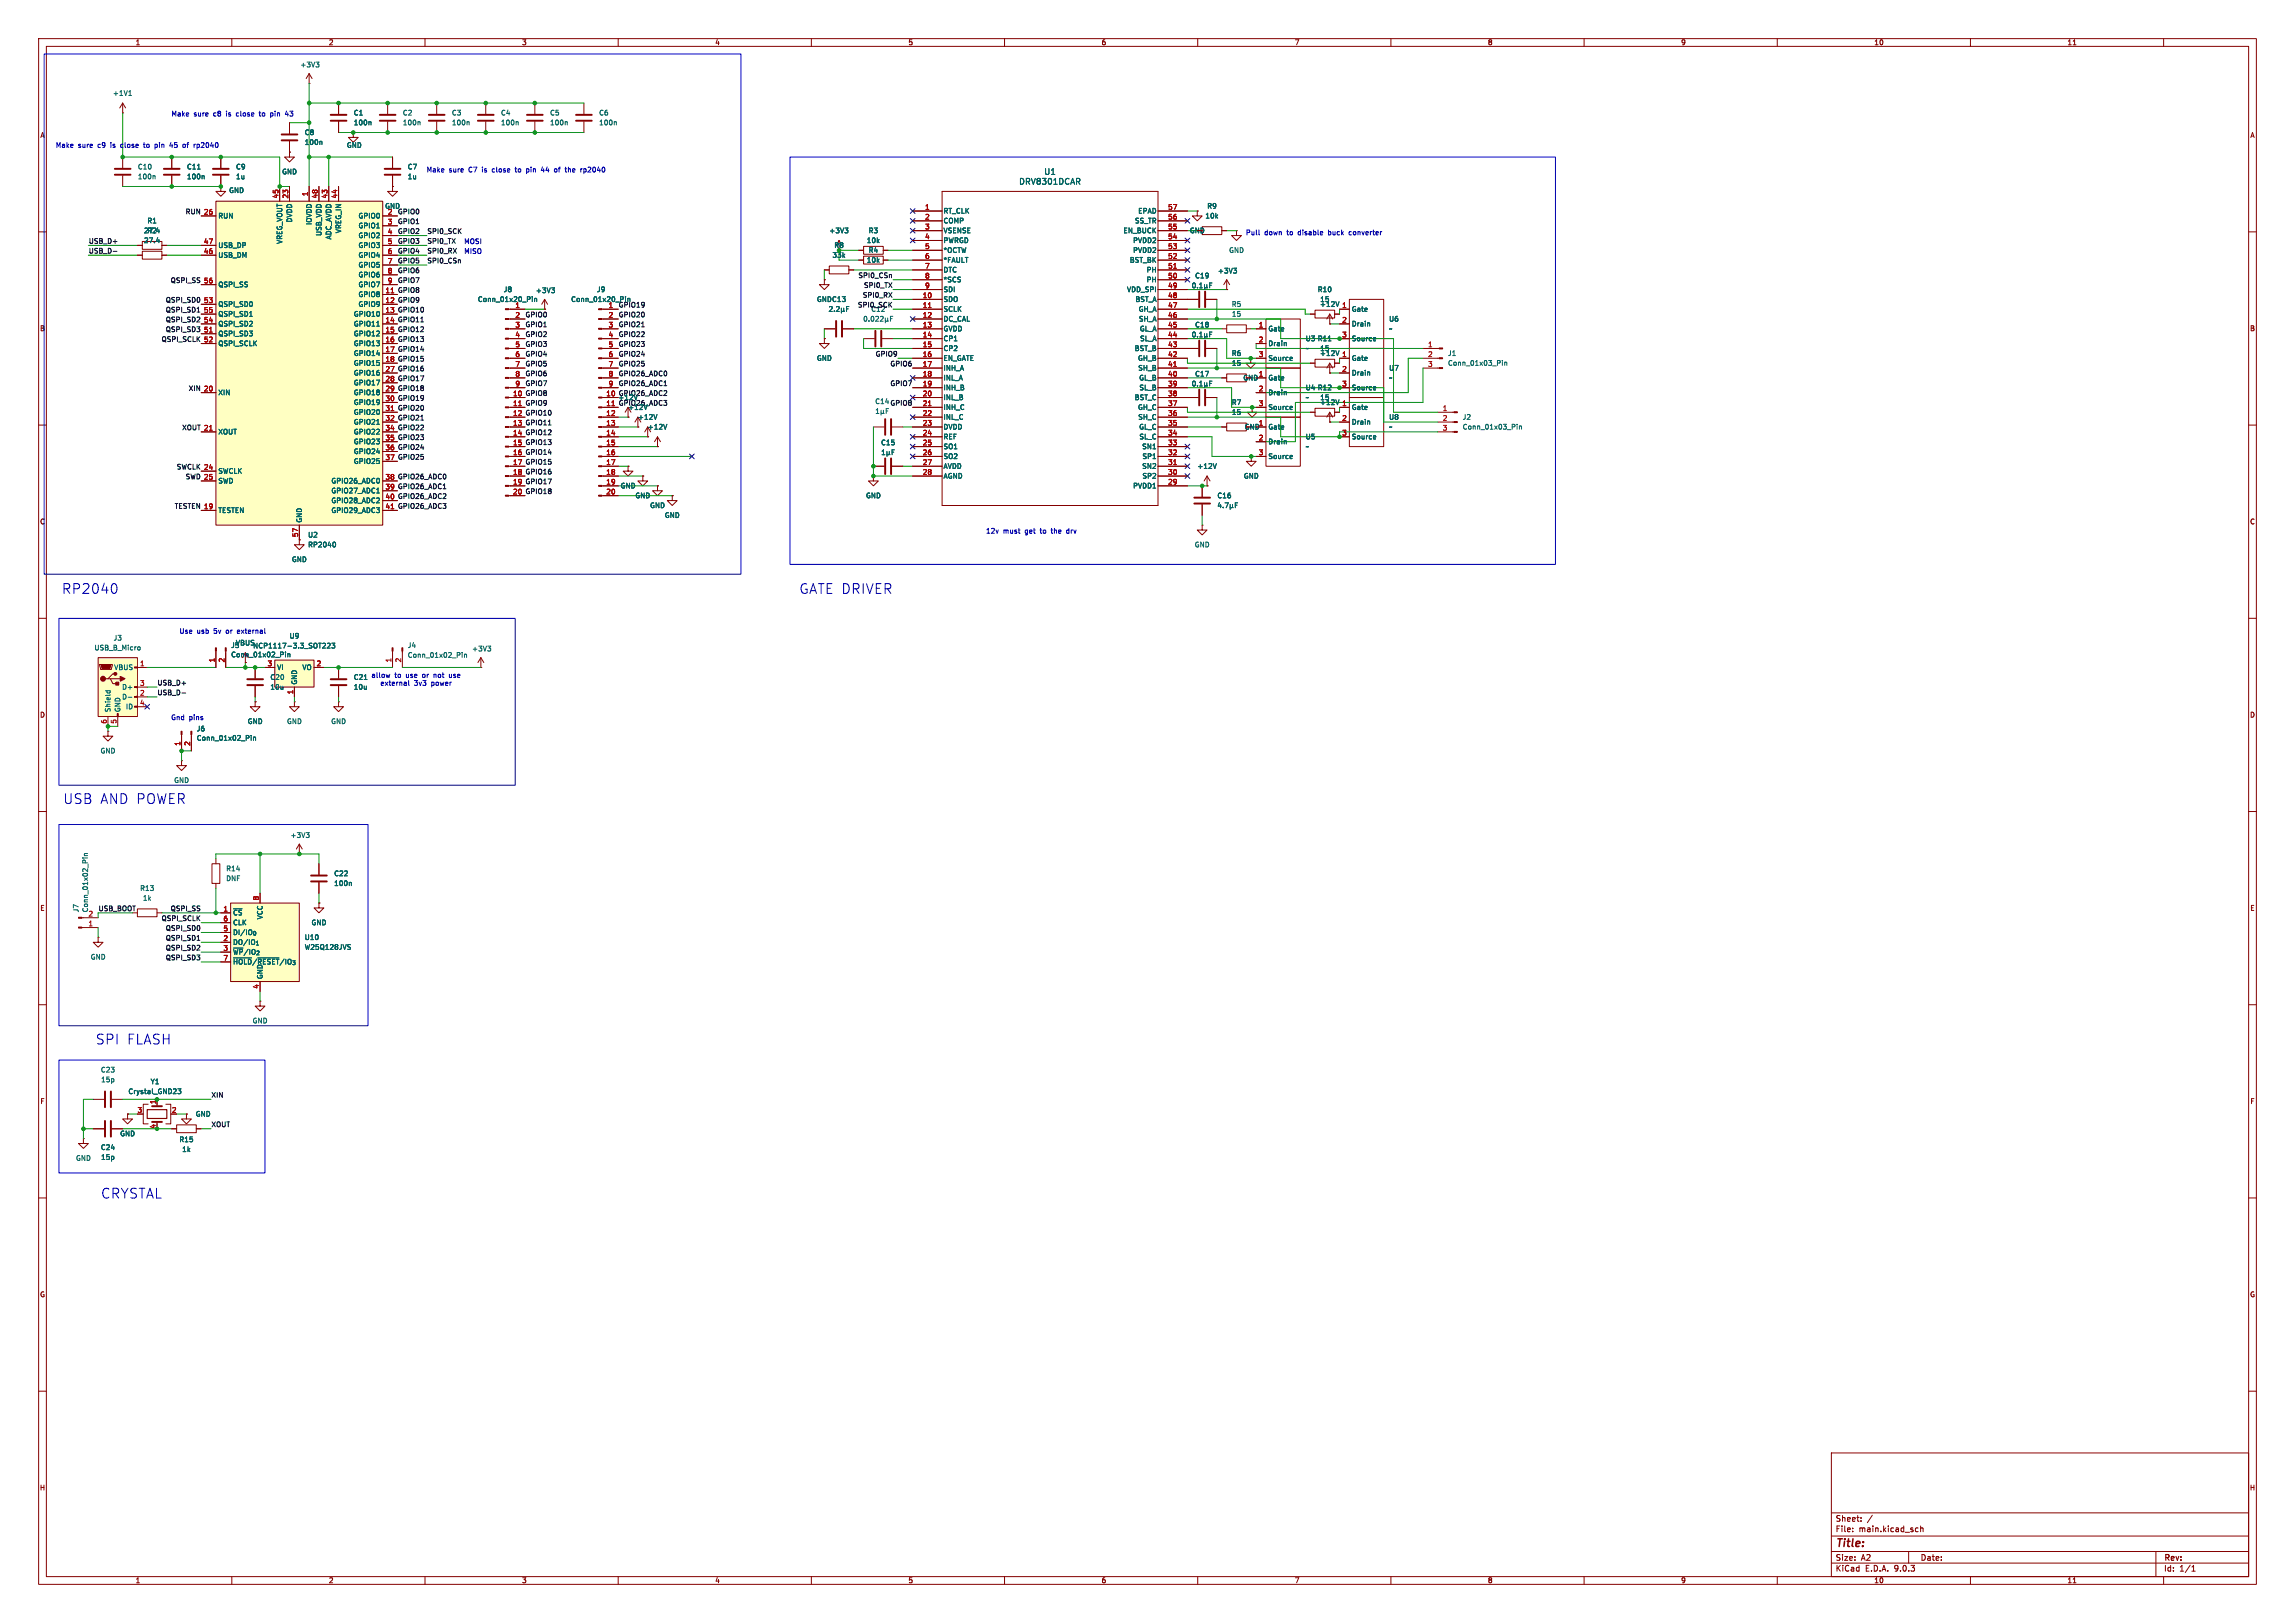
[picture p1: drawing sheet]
<svg xmlns="http://www.w3.org/2000/svg" width="594mm" height="420mm" viewBox="0 0 594 420" stroke-linecap="round" stroke-linejoin="round" font-family="sans-serif">
<defs><g id="words">
<g font-size="3.5" fill="#0000c2">
<text x="16" y="153.9">RP2040</text>
<text x="206.9" y="153.9">GATE DRIVER</text>
<text x="16.4" y="208.3">USB AND POWER</text>
<text x="24.8" y="270.5">SPI FLASH</text>
<text x="26.1" y="310.4">CRYSTAL</text>
</g>
<text font-size="2.8" fill="#840000" x="475" y="400.9">Title:</text>
<g font-size="2.1" fill="#006464">
<text x="263.7" y="48">DRV8301DCAR</text>
<text x="270.2" y="45.4">U1</text>
</g>
<g font-size="2.1" fill="#840000">
<text x="475" y="394">Sheet:</text>
<text x="475" y="396.7">File:</text>
<text x="481.1" y="396.7">main.kicad_sch</text>
<text x="475" y="406.9">KiCad</text>
<text x="475" y="404.1">Size:</text>
<text x="481.7" y="404.1">A2</text>
<text x="482.7" y="406.9">E.D.A.</text>
<text x="490.3" y="406.9">9.0.3</text>
<text x="497" y="404.1">Date:</text>
<text x="560" y="404.3">Rev:</text>
<text x="560" y="406.9">Id:</text>
<text x="564.1" y="406.9">1/1</text>
</g>
<g font-size="1.8" fill="#840000">
<text x="35" y="11.9">1</text>
<text x="85" y="11.9">2</text>
<text x="135" y="11.9">3</text>
<text x="185" y="11.9">4</text>
<text x="235" y="11.9">5</text>
<text x="285" y="11.9">6</text>
<text x="335" y="11.9">7</text>
<text x="385" y="11.9">8</text>
<text x="435" y="11.9">9</text>
<text x="485" y="11.9">10</text>
<text x="535" y="11.9">11</text>
<text x="10.3" y="35.9">A</text>
<text x="582.3" y="35.9">A</text>
<text x="307.8" y="60.6">GND</text>
<text x="10.3" y="85.9">B</text>
<text x="582.3" y="85.9">B</text>
<text x="321.7" y="98.7">GND</text>
<text x="322.1" y="111.4">GND</text>
<text x="10.3" y="135.9">C</text>
<text x="582.3" y="135.9">C</text>
<text x="10.3" y="185.9">D</text>
<text x="582.3" y="185.9">D</text>
<text x="10.3" y="235.9">E</text>
<text x="582.3" y="235.9">E</text>
<text x="10.3" y="285.9">F</text>
<text x="582.3" y="285.9">F</text>
<text x="10.3" y="335.9">G</text>
<text x="582.3" y="335.9">G</text>
<text x="10.2" y="385.9">H</text>
<text x="582.2" y="385.9">H</text>
<text x="35" y="409.9">1</text>
<text x="85" y="409.9">2</text>
<text x="135" y="409.9">3</text>
<text x="185" y="409.9">4</text>
<text x="235" y="409.9">5</text>
<text x="285" y="409.9">6</text>
<text x="335" y="409.9">7</text>
<text x="385" y="409.9">8</text>
<text x="435" y="409.9">9</text>
<text x="485" y="409.9">10</text>
<text x="535" y="409.9">11</text>
</g>
<g font-size="1.8" fill="#006464">
<text x="77.6" y="17.6">+3V3</text>
<text x="29.1" y="25">+1V1</text>
<text x="78.7" y="35.2">C8</text>
<text x="91.4" y="30.1">C1</text>
<text x="91.4" y="32.6">100n</text>
<text x="104.1" y="30.1">C2</text>
<text x="104.1" y="32.6">100n</text>
<text x="116.8" y="30.1">C3</text>
<text x="116.8" y="32.6">100n</text>
<text x="129.5" y="30.1">C4</text>
<text x="129.5" y="32.6">100n</text>
<text x="142.2" y="30.1">C5</text>
<text x="142.2" y="32.6">100n</text>
<text x="154.9" y="30.1">C6</text>
<text x="154.9" y="32.6">100n</text>
<text x="78.7" y="37.7">100n</text>
<text x="89.7" y="38.5">GND</text>
<text x="35.6" y="46.6">100n</text>
<text x="35.6" y="44">C10</text>
<text x="48.3" y="46.6">100n</text>
<text x="48.3" y="44">C11</text>
<text x="61" y="44">C9</text>
<text x="61" y="46.6">1u</text>
<text x="72.9" y="45.3">GND</text>
<text x="105.4" y="44">C7</text>
<text x="105.4" y="46.6">1u</text>
<text x="59.2" y="50.1">GND</text>
<text x="38" y="58">R1</text>
<text x="56.4" y="56.7">RUN</text>
<text x="75.8" y="57.7" transform="rotate(-90 75.8 57.7)">DVDD</text>
<text x="80.9" y="58.3" transform="rotate(-90 80.9 58.3)">IOVDD</text>
<text x="92.7" y="56.7">GPIO0</text>
<text x="92.7" y="59.3">GPIO1</text>
<text x="99.6" y="54.2">GND</text>
<text x="244.1" y="55.5">RT_CLK</text>
<text x="244.1" y="58">COMP</text>
<text x="293.6" y="58">SS_TR</text>
<text x="294.5" y="55.5">EPAD</text>
<text x="311.9" y="56.7">10k</text>
<text x="312.3" y="54.2">R9</text>
<text x="37.2" y="60.6">27.4</text>
<text x="37.2" y="63.1">27.4</text>
<text x="38" y="60.6">R2</text>
<text x="56.4" y="64.4">USB_DP</text>
<text x="73.3" y="63.2" transform="rotate(-90 73.3 63.2)">VREG_VOUT</text>
<text x="83.4" y="61.2" transform="rotate(-90 83.4 61.2)">USB_VDD</text>
<text x="86" y="62.1" transform="rotate(-90 86 62.1)">ADC_AVDD</text>
<text x="88.5" y="60.5" transform="rotate(-90 88.5 60.5)">VREG_IN</text>
<text x="92.7" y="61.8">GPIO2</text>
<text x="92.7" y="64.4">GPIO3</text>
<text x="214.5" y="60.6">+3V3</text>
<text x="215.8" y="64.4">R8</text>
<text x="224.2" y="63.1">10k</text>
<text x="224.7" y="65.6">R4</text>
<text x="224.7" y="60.6">R3</text>
<text x="244.1" y="60.6">VSENSE</text>
<text x="244.1" y="63.1">PWRGD</text>
<text x="244.1" y="65.6">*OCTW</text>
<text x="290.7" y="60.6">EN_BUCK</text>
<text x="293.2" y="63.1">PVDD2</text>
<text x="293.2" y="65.6">PVDD2</text>
<text x="318" y="65.6">GND</text>
<text x="56.4" y="66.9">USB_DM</text>
<text x="92.7" y="66.9">GPIO4</text>
<text x="92.7" y="69.4">GPIO5</text>
<text x="92.7" y="72">GPIO6</text>
<text x="215.3" y="66.9">33k</text>
<text x="224.2" y="68.2">10k</text>
<text x="244.1" y="68.2">*FAULT</text>
<text x="244.1" y="70.7">DTC</text>
<text x="292.3" y="68.2">BST_BK</text>
<text x="296.7" y="70.7">PH</text>
<text x="315.1" y="71">+3V3</text>
<text x="56.4" y="74.5">QSPI_SS</text>
<text x="92.7" y="74.5">GPIO7</text>
<text x="92.7" y="77.1">GPIO8</text>
<text x="130.3" y="75.8">J8</text>
<text x="138.6" y="76">+3V3</text>
<text x="154.4" y="75.8">J9</text>
<text x="244.1" y="73.3">*SCS</text>
<text x="244.1" y="75.8">SDI</text>
<text x="291.6" y="75.8">VDD_SPI</text>
<text x="296.7" y="73.3">PH</text>
<text x="309.2" y="72.2">C19</text>
<text x="341" y="75.8">R10</text>
<text x="56.4" y="79.6">QSPI_SD0</text>
<text x="56.4" y="82.1">QSPI_SD1</text>
<text x="91.5" y="82.1">GPIO10</text>
<text x="92.7" y="79.6">GPIO9</text>
<text x="123.6" y="78.3">Conn_01x20_Pin</text>
<text x="147.7" y="78.3">Conn_01x20_Pin</text>
<text x="211.3" y="78.3">GNDC13</text>
<text x="244.1" y="78.3">SDO</text>
<text x="244.1" y="80.9">SCLK</text>
<text x="244.1" y="83.4">DC_CAL</text>
<text x="293.8" y="78.3">BST_A</text>
<text x="294.6" y="80.9">GH_A</text>
<text x="294.7" y="83.4">SH_A</text>
<text x="318.7" y="79.6">R5</text>
<text x="318.7" y="82.1">15</text>
<text x="341.5" y="79.6">+12V</text>
<text x="341.6" y="78.3">15</text>
<text x="349.8" y="80.9">Gate</text>
<text x="359.4" y="83.4">U6</text>
<text x="56.4" y="84.7">QSPI_SD2</text>
<text x="56.4" y="87.2">QSPI_SD3</text>
<text x="56.4" y="89.8">QSPI_SCLK</text>
<text x="91.5" y="84.7">GPIO11</text>
<text x="91.5" y="87.2">GPIO12</text>
<text x="91.5" y="89.8">GPIO13</text>
<text x="244.1" y="86">GVDD</text>
<text x="244.1" y="88.5">CP1</text>
<text x="294.9" y="86">GL_A</text>
<text x="295" y="88.5">SL_A</text>
<text x="309.2" y="84.9">C18</text>
<text x="328.2" y="86">Gate</text>
<text x="328.2" y="89.8">Drain</text>
<text x="337.8" y="88.5">U3 R11</text>
<text x="349.8" y="84.7">Drain</text>
<text x="349.8" y="88.5">Source</text>
<text x="359.4" y="86">~</text>
<text x="91.5" y="92.3">GPIO14</text>
<text x="91.5" y="94.8">GPIO15</text>
<text x="211.3" y="93.6">GND</text>
<text x="244.1" y="91">CP2</text>
<text x="244.1" y="93.6">EN_GATE</text>
<text x="293.6" y="91">BST_B</text>
<text x="294.4" y="93.6">GH_B</text>
<text x="318.7" y="92.3">R6</text>
<text x="318.7" y="94.8">15</text>
<text x="328.2" y="93.6">Source</text>
<text x="337.8" y="91">~</text>
<text x="341.5" y="92.3">+12V</text>
<text x="341.6" y="91">15</text>
<text x="349.8" y="93.6">Gate</text>
<text x="374.7" y="92.3">J1</text>
<text x="374.7" y="94.8">Conn_01x03_Pin</text>
<text x="91.5" y="97.4">GPIO16</text>
<text x="91.5" y="99.9">GPIO17</text>
<text x="244.1" y="96.1">INH_A</text>
<text x="244.1" y="98.7">INL_A</text>
<text x="244.1" y="101.2">INH_B</text>
<text x="294.5" y="96.1">SH_B</text>
<text x="294.7" y="98.7">GL_B</text>
<text x="294.8" y="101.2">SL_B</text>
<text x="309.2" y="97.6">C17</text>
<text x="328.2" y="98.7">Gate</text>
<text x="337.8" y="101.2">U4 R12</text>
<text x="349.8" y="97.4">Drain</text>
<text x="349.8" y="101.2">Source</text>
<text x="359.4" y="98.7">~</text>
<text x="359.4" y="96.1">U7</text>
<text x="56.4" y="102.5">XIN</text>
<text x="91.5" y="102.5">GPIO18</text>
<text x="91.5" y="105">GPIO19</text>
<text x="91.5" y="107.5">GPIO20</text>
<text x="159.9" y="103.7">+12V</text>
<text x="162.5" y="106.3">+12V</text>
<text x="244.1" y="103.7">INL_B</text>
<text x="244.1" y="106.3">INH_C</text>
<text x="293.6" y="103.7">BST_C</text>
<text x="294.4" y="106.3">GH_C</text>
<text x="318.7" y="105">R7</text>
<text x="318.7" y="107.5">15</text>
<text x="328.2" y="102.5">Drain</text>
<text x="328.2" y="106.3">Source</text>
<text x="337.8" y="103.7">~</text>
<text x="341.5" y="105">+12V</text>
<text x="341.6" y="103.7">15</text>
<text x="349.8" y="106.3">Gate</text>
<text x="56.4" y="112.6">XOUT</text>
<text x="91.5" y="110.1">GPIO21</text>
<text x="91.5" y="112.6">GPIO22</text>
<text x="165" y="108.8">+12V</text>
<text x="167.5" y="111.4">+12V</text>
<text x="244.1" y="108.8">INL_C</text>
<text x="244.1" y="111.4">DVDD</text>
<text x="244.1" y="113.9">REF</text>
<text x="294.5" y="108.8">SH_C</text>
<text x="294.7" y="111.4">GL_C</text>
<text x="294.8" y="113.9">SL_C</text>
<text x="328.2" y="111.4">Gate</text>
<text x="337.8" y="113.9">U5</text>
<text x="349.8" y="110.1">Drain</text>
<text x="349.8" y="113.9">Source</text>
<text x="359.4" y="111.4">~</text>
<text x="359.4" y="108.8">U8</text>
<text x="378.5" y="108.8">J2</text>
<text x="378.5" y="111.4">Conn_01x03_Pin</text>
<text x="91.5" y="115.2">GPIO23</text>
<text x="91.5" y="117.7">GPIO24</text>
<text x="227.9" y="115.4">C15</text>
<text x="244.1" y="116.4">SO1</text>
<text x="244.1" y="119">SO2</text>
<text x="295.5" y="116.4">SN1</text>
<text x="295.6" y="119">SP1</text>
<text x="328.2" y="115.2">Drain</text>
<text x="328.2" y="119">Source</text>
<text x="337.8" y="116.4">~</text>
<text x="56.4" y="122.8">SWCLK</text>
<text x="56.4" y="125.3">SWD</text>
<text x="85.6" y="125.3">GPIO26_ADC0</text>
<text x="91.5" y="120.2">GPIO25</text>
<text x="244.1" y="121.5">AVDD</text>
<text x="244.1" y="124.1">AGND</text>
<text x="295.5" y="121.5">SN2</text>
<text x="295.6" y="124.1">SP2</text>
<text x="309.8" y="121.5">+12V</text>
<text x="321.8" y="124.1">GND</text>
<text x="85.6" y="127.9">GPIO27_ADC1</text>
<text x="85.6" y="130.4">GPIO28_ADC2</text>
<text x="160.5" y="126.6">GND</text>
<text x="164.3" y="129.1">GND</text>
<text x="168.1" y="131.7">GND</text>
<text x="224" y="129.1">GND</text>
<text x="293.2" y="126.6">PVDD1</text>
<text x="315" y="129.1">C16</text>
<text x="56.4" y="132.9">TESTEN</text>
<text x="78.3" y="135.4" transform="rotate(-90 78.3 135.4)">GND</text>
<text x="85.6" y="132.9">GPIO29_ADC3</text>
<text x="172" y="134.2">GND</text>
<text x="79.6" y="139.3">U2</text>
<text x="79.6" y="141.8">RP2040</text>
<text x="309.1" y="141.8">GND</text>
<text x="75.4" y="145.6">GND</text>
<text x="29.3" y="166">J3</text>
<text x="59.7" y="167.9">J5</text>
<text x="60.9" y="167.2">VBUS</text>
<text x="65.4" y="168">NCP1117-3.3_SOT223</text>
<text x="74.8" y="165.5">U9</text>
<text x="105.4" y="167.9">J4</text>
<text x="24.3" y="168.5">USB_B_Micro</text>
<text x="29.4" y="173.6">VBUS</text>
<text x="59.7" y="170.3">Conn_01x02_Pin</text>
<text x="71.6" y="173.6">VI</text>
<text x="78.1" y="173.6">VO</text>
<text x="105.4" y="170.4">Conn_01x02_Pin</text>
<text x="122.1" y="168.8">+3V3</text>
<text x="31.5" y="178.7">D+</text>
<text x="69.9" y="176.1">C20</text>
<text x="69.9" y="178.7">10u</text>
<text x="77.1" y="177.3" transform="rotate(-90 77.1 177.3)">GND</text>
<text x="91.4" y="176.1">C21</text>
<text x="91.4" y="178.7">10u</text>
<text x="28.8" y="184.4" transform="rotate(-90 28.8 184.4)">Shield</text>
<text x="31.3" y="184.4" transform="rotate(-90 31.3 184.4)">GND</text>
<text x="31.5" y="181.2">D-</text>
<text x="32.5" y="183.7">ID</text>
<text x="50.8" y="189.5">J6</text>
<text x="50.8" y="191.9">Conn_01x02_Pin</text>
<text x="64" y="187.6">GND</text>
<text x="74.2" y="187.6">GND</text>
<text x="85.6" y="187.6">GND</text>
<text x="25.9" y="195.2">GND</text>
<text x="45" y="202.8">GND</text>
<text x="75.1" y="217">+3V3</text>
<text x="58.4" y="225.7">R14</text>
<text x="86.4" y="226.9">C22</text>
<text x="36.2" y="230.7">R13</text>
<text x="36.9" y="233.3">1k</text>
<text x="58.4" y="228.2">DNF</text>
<text x="86.4" y="229.5">100n</text>
<text x="20.5" y="236.2" transform="rotate(-90 20.5 236.2)">J7</text>
<text x="22.8" y="237.2">2</text>
<text x="23" y="236.2" transform="rotate(-90 23 236.2)">Conn_01x02_Pin</text>
<text x="60.2" y="237.1">~{CS}</text>
<text x="60.2" y="239.6">CLK</text>
<text x="68.2" y="238" transform="rotate(-90 68.2 238)">VCC</text>
<text x="80.5" y="239.6">GND</text>
<text x="60.2" y="242.2">DI/IO_{0}</text>
<text x="60.2" y="244.7">DO/IO_{1}</text>
<text x="78.7" y="243.4">U10</text>
<text x="78.7" y="246">W25Q128JVS</text>
<text x="23.4" y="248.5">GND</text>
<text x="60.2" y="247.2">~{WP}/IO_{2}</text>
<text x="60.2" y="249.8">~{HOLD}/~{RESET}/IO_{3}</text>
<text x="68.2" y="253.5" transform="rotate(-90 68.2 253.5)">GND</text>
<text x="65.3" y="265">GND</text>
<text x="26" y="277.7">C23</text>
<text x="26.1" y="280.3">15p</text>
<text x="38.9" y="280.8">Y1</text>
<text x="33.1" y="283.3">Crystal_GND23</text>
<text x="50.5" y="289.2">GND</text>
<text x="26" y="297.8">C24</text>
<text x="31" y="294.2">GND</text>
<text x="46.3" y="295.8">R15</text>
<text x="47" y="298.3">1k</text>
<text x="19.6" y="300.6">GND</text>
<text x="26.1" y="300.3">15p</text>
</g>
<g font-size="1.8" fill="#0000c2">
<text x="44.3" y="30.3">Make</text>
<text x="50.1" y="30.3">sure</text>
<text x="55.4" y="30.3">c8</text>
<text x="58.8" y="30.3">is</text>
<text x="61.6" y="30.3">close</text>
<text x="67.8" y="30.3">to</text>
<text x="70.9" y="30.3">pin</text>
<text x="74.9" y="30.3">43</text>
<text x="14.3" y="38.5">Make</text>
<text x="20.2" y="38.5">sure</text>
<text x="25.4" y="38.5">c9</text>
<text x="28.9" y="38.5">is</text>
<text x="31.7" y="38.5">close</text>
<text x="37.9" y="38.5">to</text>
<text x="40.9" y="38.5">pin</text>
<text x="45" y="38.5">45</text>
<text x="48.6" y="38.5">of</text>
<text x="51.7" y="38.5">rp2040</text>
<text x="110.3" y="44.8">Make</text>
<text x="116.2" y="44.8">sure</text>
<text x="121.4" y="44.8">C7</text>
<text x="125.1" y="44.8">is</text>
<text x="127.9" y="44.8">close</text>
<text x="134.1" y="44.8">to</text>
<text x="137.1" y="44.8">pin</text>
<text x="141.2" y="44.8">44</text>
<text x="144.8" y="44.8">of</text>
<text x="147.8" y="44.8">the</text>
<text x="152" y="44.8">rp2040</text>
<text x="120" y="63.4">MOSI</text>
<text x="120" y="65.9">MISO</text>
<text x="322.3" y="61.1">Pull</text>
<text x="327.3" y="61.1">down</text>
<text x="333.2" y="61.1">to</text>
<text x="336.3" y="61.1">disable</text>
<text x="344.3" y="61.1">buck</text>
<text x="349.8" y="61.1">converter</text>
<text x="255.1" y="138.3">12v</text>
<text x="259.6" y="138.3">must</text>
<text x="265.4" y="138.3">get</text>
<text x="269.5" y="138.3">to</text>
<text x="272.6" y="138.3">the</text>
<text x="276.7" y="138.3">drv</text>
<text x="46.3" y="164.2">Use</text>
<text x="51" y="164.2">usb</text>
<text x="55.5" y="164.2">5v</text>
<text x="58.8" y="164.2">or</text>
<text x="61.9" y="164.2">external</text>
<text x="96" y="175.6">allow</text>
<text x="98.3" y="177.7">external</text>
<text x="102.1" y="175.6">to</text>
<text x="105.2" y="175.6">use</text>
<text x="107.2" y="177.7">3v3</text>
<text x="109.6" y="175.6">or</text>
<text x="111.8" y="177.7">power</text>
<text x="112.7" y="175.6">not</text>
<text x="116.9" y="175.6">use</text>
<text x="44.2" y="186.5">Gnd</text>
<text x="48.9" y="186.5">pins</text>
</g>
<g font-size="1.8" fill="#a90000">
<text x="72.1" y="51.5" transform="rotate(-90 72.1 51.5)">45</text>
<text x="74.7" y="51.5" transform="rotate(-90 74.7 51.5)">23</text>
<text x="79.8" y="50.9" transform="rotate(-90 79.8 50.9)">1</text>
<text x="82.3" y="51.5" transform="rotate(-90 82.3 51.5)">48</text>
<text x="84.8" y="51.5" transform="rotate(-90 84.8 51.5)">43</text>
<text x="87.4" y="51.5" transform="rotate(-90 87.4 51.5)">44</text>
<text x="52.7" y="55.6">26</text>
<text x="100.3" y="55.6">2</text>
<text x="100.3" y="58.2">3</text>
<text x="239.3" y="54.4">1</text>
<text x="239.3" y="56.9">2</text>
<text x="239.3" y="59.4">3</text>
<text x="302.2" y="54.4">57</text>
<text x="302.2" y="56.9">56</text>
<text x="302.2" y="59.4">55</text>
<text x="52.7" y="63.2">47</text>
<text x="52.7" y="65.8">46</text>
<text x="100.3" y="60.7">4</text>
<text x="100.3" y="63.2">5</text>
<text x="100.3" y="65.8">6</text>
<text x="239.3" y="62">4</text>
<text x="239.3" y="64.5">5</text>
<text x="302.2" y="62">54</text>
<text x="302.2" y="64.5">53</text>
<text x="100.3" y="68.3">7</text>
<text x="100.3" y="70.9">8</text>
<text x="239.3" y="67.1">6</text>
<text x="239.3" y="69.6">7</text>
<text x="302.2" y="67.1">52</text>
<text x="302.2" y="69.6">51</text>
<text x="52.7" y="73.4">56</text>
<text x="99.7" y="75.9">11</text>
<text x="100.3" y="73.4">9</text>
<text x="238.7" y="77.2">10</text>
<text x="239.3" y="72.1">8</text>
<text x="239.3" y="74.7">9</text>
<text x="302.2" y="72.1">50</text>
<text x="302.2" y="74.7">49</text>
<text x="302.2" y="77.2">48</text>
<text x="52.7" y="78.5">53</text>
<text x="52.7" y="81">55</text>
<text x="52.7" y="83.6">54</text>
<text x="99.7" y="78.5">12</text>
<text x="99.7" y="81">13</text>
<text x="99.7" y="83.6">14</text>
<text x="133.3" y="79.8">1</text>
<text x="133.3" y="82.3">2</text>
<text x="157.4" y="79.8">1</text>
<text x="157.4" y="82.3">2</text>
<text x="238.7" y="79.8">11</text>
<text x="238.7" y="82.3">12</text>
<text x="302.2" y="79.8">47</text>
<text x="302.2" y="82.3">46</text>
<text x="347.3" y="79.8">1</text>
<text x="347.3" y="83.6">2</text>
<text x="52.7" y="86.1">51</text>
<text x="52.7" y="88.6">52</text>
<text x="99.7" y="86.1">15</text>
<text x="99.7" y="88.6">16</text>
<text x="133.3" y="84.8">3</text>
<text x="133.3" y="87.4">4</text>
<text x="133.3" y="89.9">5</text>
<text x="157.4" y="84.8">3</text>
<text x="157.4" y="87.4">4</text>
<text x="157.4" y="89.9">5</text>
<text x="238.7" y="84.8">13</text>
<text x="238.7" y="87.4">14</text>
<text x="238.7" y="89.9">15</text>
<text x="302.2" y="84.8">45</text>
<text x="302.2" y="87.4">44</text>
<text x="302.2" y="89.9">43</text>
<text x="325.7" y="84.8">1</text>
<text x="325.7" y="88.6">2</text>
<text x="347.3" y="87.4">3</text>
<text x="369.5" y="89.9">1</text>
<text x="99.7" y="91.2">17</text>
<text x="99.7" y="93.7">18</text>
<text x="133.3" y="92.5">6</text>
<text x="133.3" y="95">7</text>
<text x="157.4" y="92.5">6</text>
<text x="157.4" y="95">7</text>
<text x="238.7" y="92.5">16</text>
<text x="238.7" y="95">17</text>
<text x="302.2" y="92.5">42</text>
<text x="302.2" y="95">41</text>
<text x="325.7" y="92.5">3</text>
<text x="347.3" y="92.5">1</text>
<text x="369.5" y="92.5">2</text>
<text x="369.5" y="95">3</text>
<text x="52.7" y="101.3">20</text>
<text x="99.7" y="96.3">27</text>
<text x="99.7" y="98.8">28</text>
<text x="99.7" y="101.3">29</text>
<text x="133.3" y="97.5">8</text>
<text x="133.3" y="100.1">9</text>
<text x="157.4" y="97.5">8</text>
<text x="157.4" y="100.1">9</text>
<text x="238.7" y="97.5">18</text>
<text x="238.7" y="100.1">19</text>
<text x="302.2" y="97.5">40</text>
<text x="302.2" y="100.1">39</text>
<text x="325.7" y="97.5">1</text>
<text x="325.7" y="101.3">2</text>
<text x="347.3" y="96.3">2</text>
<text x="347.3" y="100.1">3</text>
<text x="99.7" y="103.9">30</text>
<text x="99.7" y="106.4">31</text>
<text x="132.7" y="102.6">10</text>
<text x="132.7" y="105.2">11</text>
<text x="132.7" y="107.7">12</text>
<text x="156.8" y="102.6">10</text>
<text x="156.8" y="105.2">11</text>
<text x="156.8" y="107.7">12</text>
<text x="238.7" y="102.6">20</text>
<text x="238.7" y="105.2">21</text>
<text x="238.7" y="107.7">22</text>
<text x="302.2" y="102.6">38</text>
<text x="302.2" y="105.2">37</text>
<text x="302.2" y="107.7">36</text>
<text x="325.7" y="105.2">3</text>
<text x="347.3" y="105.2">1</text>
<text x="373.3" y="106.4">1</text>
<text x="52.7" y="111.5">21</text>
<text x="99.7" y="109">32</text>
<text x="99.7" y="111.5">34</text>
<text x="132.7" y="110.2">13</text>
<text x="132.7" y="112.8">14</text>
<text x="156.8" y="110.2">13</text>
<text x="156.8" y="112.8">14</text>
<text x="238.7" y="110.2">23</text>
<text x="238.7" y="112.8">24</text>
<text x="302.2" y="110.2">35</text>
<text x="302.2" y="112.8">34</text>
<text x="325.7" y="110.2">1</text>
<text x="347.3" y="109">2</text>
<text x="347.3" y="112.8">3</text>
<text x="373.3" y="109">2</text>
<text x="373.3" y="111.5">3</text>
<text x="99.7" y="114">35</text>
<text x="99.7" y="116.6">36</text>
<text x="99.7" y="119.1">37</text>
<text x="132.7" y="115.3">15</text>
<text x="132.7" y="117.9">16</text>
<text x="156.8" y="115.3">15</text>
<text x="156.8" y="117.9">16</text>
<text x="238.7" y="115.3">25</text>
<text x="238.7" y="117.9">26</text>
<text x="302.2" y="115.3">33</text>
<text x="302.2" y="117.9">32</text>
<text x="325.7" y="114">2</text>
<text x="325.7" y="117.9">3</text>
<text x="52.7" y="121.7">24</text>
<text x="52.7" y="124.2">25</text>
<text x="99.7" y="124.2">38</text>
<text x="132.7" y="120.4">17</text>
<text x="132.7" y="122.9">18</text>
<text x="132.7" y="125.5">19</text>
<text x="156.8" y="120.4">17</text>
<text x="156.8" y="122.9">18</text>
<text x="156.8" y="125.5">19</text>
<text x="238.7" y="120.4">27</text>
<text x="238.7" y="122.9">28</text>
<text x="302.2" y="120.4">31</text>
<text x="302.2" y="122.9">30</text>
<text x="302.2" y="125.5">29</text>
<text x="52.7" y="131.8">19</text>
<text x="99.7" y="126.7">39</text>
<text x="99.7" y="129.3">40</text>
<text x="99.7" y="131.8">41</text>
<text x="132.7" y="128">20</text>
<text x="156.8" y="128">20</text>
<text x="77.2" y="139.1" transform="rotate(-90 77.2 139.1)">57</text>
<text x="36.1" y="172.5">1</text>
<text x="55.6" y="171.5" transform="rotate(-90 55.6 171.5)">1</text>
<text x="58.2" y="171.5" transform="rotate(-90 58.2 171.5)">2</text>
<text x="69.1" y="172.5">3</text>
<text x="81.8" y="172.5">2</text>
<text x="101.3" y="171.5" transform="rotate(-90 101.3 171.5)">1</text>
<text x="103.9" y="171.5" transform="rotate(-90 103.9 171.5)">2</text>
<text x="36.1" y="177.5">3</text>
<text x="75.9" y="179.8" transform="rotate(-90 75.9 179.8)">1</text>
<text x="36.1" y="180.1">2</text>
<text x="36.1" y="182.6">4</text>
<text x="27.7" y="187.4" transform="rotate(-90 27.7 187.4)">6</text>
<text x="30.2" y="187.4" transform="rotate(-90 30.2 187.4)">5</text>
<text x="46.7" y="193.1" transform="rotate(-90 46.7 193.1)">1</text>
<text x="49.3" y="193.1" transform="rotate(-90 49.3 193.1)">2</text>
<text x="67.1" y="233.1" transform="rotate(-90 67.1 233.1)">8</text>
<text x="22.8" y="239.8">1</text>
<text x="57.7" y="236">1</text>
<text x="57.7" y="238.5">6</text>
<text x="57.7" y="241">5</text>
<text x="57.7" y="243.6">2</text>
<text x="57.7" y="246.1">3</text>
<text x="57.7" y="248.7">7</text>
<text x="67.1" y="256" transform="rotate(-90 67.1 256)">4</text>
<text x="40.4" y="285.8" transform="rotate(-90 40.4 285.8)">1</text>
<text x="35.5" y="288">3</text>
<text x="40.4" y="292.2" transform="rotate(-90 40.4 292.2)">4</text>
<text x="44.4" y="288">2</text>
</g>
<g font-size="1.8" fill="#0f0f0f">
<text x="47.9" y="55.5">RUN 26</text>
<text x="102.9" y="55.5">GPIO0</text>
<text x="102.9" y="58.1">GPIO1</text>
<text x="22.9" y="65.7">USB_D-</text>
<text x="22.9" y="63.2">USB_D+</text>
<text x="102.9" y="63.2">GPIO3</text>
<text x="102.9" y="65.7">GPIO4</text>
<text x="102.9" y="60.6">GPIO2</text>
<text x="110.5" y="65.7">SPI0_RX</text>
<text x="110.5" y="63.2">SPI0_TX</text>
<text x="110.5" y="60.6">SPI0_SCK</text>
<text x="102.9" y="68.2">GPIO5</text>
<text x="102.9" y="70.8">GPIO6</text>
<text x="110.5" y="68.2">SPI0_CSn</text>
<text x="44.1" y="73.3">QSPI_SS 56</text>
<text x="102.9" y="75.9">GPIO8</text>
<text x="102.9" y="73.3">GPIO7</text>
<text x="222" y="72">SPI0_CSn</text>
<text x="223.2" y="77.1">SPI0_RX</text>
<text x="223.5" y="74.6">SPI0_TX</text>
<text x="42.8" y="80.9">QSPI_SD1</text>
<text x="42.8" y="78.4">QSPI_SD0</text>
<text x="42.8" y="83.5">QSPI_SD2</text>
<text x="102.9" y="78.4">GPIO9</text>
<text x="102.9" y="80.9">GPIO10</text>
<text x="102.9" y="83.5">GPIO11</text>
<text x="135.9" y="82.2">GPIO0</text>
<text x="160" y="79.7">GPIO19</text>
<text x="160" y="82.2">GPIO20</text>
<text x="221.9" y="79.7">SPI0_SCK</text>
<text x="225.4" y="80.9">C12</text>
<text x="41.7" y="88.6">QSPI_SCLK 52</text>
<text x="42.8" y="86">QSPI_SD3</text>
<text x="102.9" y="88.6">GPIO13</text>
<text x="102.9" y="86">GPIO12</text>
<text x="135.9" y="89.8">GPIO3</text>
<text x="135.9" y="87.3">GPIO2</text>
<text x="135.9" y="84.7">GPIO1</text>
<text x="160" y="84.7">GPIO21</text>
<text x="160" y="89.8">GPIO23</text>
<text x="160" y="87.3">GPIO22</text>
<text x="102.9" y="93.6">GPIO15</text>
<text x="102.9" y="91.1">GPIO14</text>
<text x="135.9" y="94.9">GPIO5</text>
<text x="135.9" y="92.4">GPIO4</text>
<text x="160" y="92.4">GPIO24</text>
<text x="160" y="94.9">GPIO25</text>
<text x="226.5" y="92.4">GPIO9</text>
<text x="230.3" y="94.9">GPIO6</text>
<text x="48.7" y="101.3">XIN 20</text>
<text x="102.9" y="96.2">GPIO16</text>
<text x="102.9" y="98.7">GPIO17</text>
<text x="102.9" y="101.3">GPIO18</text>
<text x="135.9" y="97.4">GPIO6</text>
<text x="135.9" y="100">GPIO7</text>
<text x="160" y="97.4">GPIO26_ADC0</text>
<text x="160" y="100">GPIO26_ADC1</text>
<text x="230.3" y="100">GPIO7</text>
<text x="102.9" y="106.3">GPIO20</text>
<text x="102.9" y="103.8">GPIO19</text>
<text x="135.9" y="105.1">GPIO9</text>
<text x="135.9" y="102.5">GPIO8</text>
<text x="135.9" y="107.6">GPIO10</text>
<text x="160" y="105.1">GPIO26_ADC3</text>
<text x="160" y="102.5">GPIO26_ADC2</text>
<text x="226.4" y="104.7">C14 GPIO8</text>
<text x="47" y="111.4">XOUT 21</text>
<text x="102.9" y="114">GPIO23</text>
<text x="102.9" y="108.9">GPIO21</text>
<text x="102.9" y="111.4">GPIO22</text>
<text x="135.9" y="112.7">GPIO12</text>
<text x="135.9" y="110.1">GPIO11</text>
<text x="102.9" y="116.5">GPIO24</text>
<text x="102.9" y="119">GPIO25</text>
<text x="135.9" y="115.2">GPIO13</text>
<text x="135.9" y="117.8">GPIO14</text>
<text x="45.6" y="121.6">SWCLK 24</text>
<text x="47.9" y="124.1">SWD 25</text>
<text x="102.9" y="124.1">GPIO26_ADC0</text>
<text x="135.9" y="122.8">GPIO16</text>
<text x="135.9" y="125.4">GPIO17</text>
<text x="135.9" y="120.3">GPIO15</text>
<text x="45.1" y="131.7">TESTEN 19</text>
<text x="102.9" y="126.7">GPIO26_ADC1</text>
<text x="102.9" y="129.2">GPIO26_ADC2</text>
<text x="102.9" y="131.7">GPIO26_ADC3</text>
<text x="135.9" y="127.9">GPIO18</text>
<text x="40.6" y="180">USB_D-</text>
<text x="40.6" y="177.5">USB_D+</text>
<text x="25.4" y="235.9">USB_BOOT</text>
<text x="41.7" y="238.4">QSPI_SCLK</text>
<text x="44.1" y="235.9">QSPI_SS</text>
<text x="42.8" y="243.5">QSPI_SD1</text>
<text x="42.8" y="241">QSPI_SD0</text>
<text x="42.8" y="248.6">QSPI_SD3</text>
<text x="42.8" y="246">QSPI_SD2</text>
<text x="54.6" y="284.1">XIN</text>
<text x="54.6" y="291.8">XOUT</text>
</g>
</g></defs>
<g fill="none" stroke="#840000" stroke-width=".26">
<path d="M10 10h574v400h-574zM12 12h570v396h-570zM60 10v2M80 19.1l-.8 1.2M80 19.1l.8 1.2M80 19.1v2.5M110 10v2M160 10v2M210 10v2M260 10v2M310 10v2M360 10v2"/>
<path d="M410 10v2M460 10v2M510 10v2M536.6 11.6h.7M560 10v2M31.7 29.2h.1M31.7 26.7v2.5M31.7 26.7l-.7 1.2M31.7 26.7l.8 1.2M74.9 39.4v1.2h1.3l-1.3 1.3-1.2-1.3h1.2M74.9 39.4h.1M74.9 31.8v2.7"/>
<path d="M74.9 36.6v2.8M80 21.6h.1M87.6 26.7v2.8M87.6 31.5v2.8M91.4 34.3v1.3h1.3l-1.3 1.2-1.2-1.2h1.2M91.4 34.3h.1M100.3 26.7v2.8M100.3 31.5v2.8M113 26.7v2.8M113 31.5v2.8M125.7 26.7v2.8M125.7 31.5v2.8"/>
<path d="M138.4 26.7v2.8M138.4 31.5v2.8M151.1 26.7v2.8M151.1 31.5v2.8M31.7 40.6v2.8M31.7 45.5v2.8M44.4 40.6v2.8M44.4 45.5v2.8M57.1 48.3v1.2h1.3l-1.3 1.3-1.2-1.3h1.2M57.1 48.3h.1M57.1 40.6v2.8M57.1 45.5v2.8"/>
<path d="M101.6 48.3v1.2h1.3l-1.3 1.3-1.3-1.3h1.3M101.6 48.3h.1M101.6 40.6v2.8M101.6 45.5v2.8M236.2 54.6h7.6M236.2 57.2h7.6M236.2 59.7h7.6M243.8 49.5h55.9v81.3h-55.9zM299.7 54.6h7.6M299.7 57.2h7.6M299.7 59.7h7.6M309.9 54.6v1.3h1.2l-1.2 1.3-1.3-1.3h1.3"/>
<path d="M309.9 54.6h.1M311.1 58.7h5.1v2h-5.1zM316.2 59.7h1.3M320 59.7v1.3h1.3l-1.3 1.2-1.2-1.2h1.2M320 59.7h.1M10 60h2M35.6 63.5h1.2M35.6 66h1.2M36.8 62.5h5.1v2h-5.1zM36.8 65h5.1v2.1h-5.1zM41.9 63.5h1.3M41.9 66h1.3"/>
<path d="M141 77.5l-.8 1.2M141 77.5l.7 1.2M141 77.5v2.5M213.4 72.4v1.3h1.2l-1.2 1.2-1.3-1.2h1.3M213.4 72.4h.1M213.4 69.9h1.2M214.6 68.8h5.1v2.1h-5.1zM217.2 62.2l-.8 1.3M217.2 62.2l.7 1.3M217.2 62.2v2.6M219.7 69.9h1.3M222.2 67.3h1.3"/>
<path d="M222.2 64.8h1.3M223.5 66.3h5.1v2h-5.1zM223.5 63.8h5.1v2h-5.1zM228.6 67.3h1.3M228.6 64.8h1.3M236.2 77.5h7.6M236.2 67.3h7.6M236.2 64.8h7.6M236.2 69.9h7.6M236.2 62.2h7.6M236.2 72.4h7.6M236.2 74.9h7.6"/>
<path d="M299.7 77.5h10.4M299.7 67.3h7.6M299.7 64.8h7.6M299.7 69.9h7.6M299.7 62.2h7.6M299.7 72.4h7.6M299.7 74.9h7.6M312.2 77.5h2.8M317.5 74.9h.1M317.5 72.4l-.8 1.3M317.5 72.4l.8 1.3M317.5 72.4v2.5"/>
<path d="M349.2 77.5h8.9v12.7h-8.9zM582 60h2M131.7 97.8h4.2M131.7 90.2h4.2M131.7 85.1h4.2M131.7 87.6h4.2M131.7 92.7h4.2M131.7 95.3h4.2M131.7 80h4.2M131.7 82.6h4.2M141 80h.1M155.8 97.8h4.2"/>
<path d="M155.8 90.2h4.2M155.8 85.1h4.2M155.8 87.6h4.2M155.8 92.7h4.2M155.8 95.3h4.2M155.8 80h4.2M155.8 82.6h4.2M213.4 87.6v1.3h1.2l-1.2 1.3-1.3-1.3h1.3M213.4 87.6h.1M213.4 85.1h2.8M218.2 85.1h2.8M223.5 87.6h2.8"/>
<path d="M228.3 87.6h2.8M236.2 97.8h7.6M236.2 90.2h7.6M236.2 85.1h7.6M236.2 87.6h7.6M236.2 92.7h7.6M236.2 95.3h7.6M236.2 80h7.6M236.2 82.6h7.6M299.7 97.8h7.6M299.7 90.2h10.4M299.7 85.1h7.6"/>
<path d="M299.7 87.6h7.6M299.7 92.7h7.6M299.7 95.3h7.6M299.7 80h7.6M299.7 82.6h7.6M312.2 90.2h2.8M316.2 97.8h1.3M316.2 85.1h1.3M317.5 84.1h5.1v2h-5.1zM317.5 96.8h5.1v2h-5.1zM322.6 85.1h1.2M323.7 92.7v1.3h1.3l-1.3 1.3-1.3-1.3h1.3"/>
<path d="M323.7 92.7h.1M325.1 97.8h2.6M325.1 85.1h2.6M325.1 92.7h2.6M325.1 88.9h2.6M327.7 95.3h8.8v12.7h-8.8zM327.7 82.6h8.8v12.7h-8.8zM339.1 81.3h1.3M339.1 94h1.3M340.4 80.3h5v2h-5zM340.4 93h5v2h-5zM344.2 83.8h.1"/>
<path d="M344.2 96.5h.1M344.2 81.3l-.8 1.3M344.2 81.3l.7 1.3M344.2 81.3v2.5M344.2 94v2.5M344.2 94l-.8 1.3M344.2 94l.7 1.3M345.4 81.3h1.3M345.4 94h1.3M346.7 87.6h2.5M346.7 92.7h2.5M346.7 80h2.5"/>
<path d="M346.7 83.8h2.5M346.7 96.5h2.5M349.2 90.2h8.9v12.7h-8.9zM368.3 90.2h4.2M368.3 92.7h4.2M368.3 95.3h4.2M10 110h2M131.7 105.4h4.2M131.7 110.5h4.2M131.7 118.1h4.2M131.7 113h4.2M131.7 102.9h4.2"/>
<path d="M131.7 100.3h4.2M131.7 108h4.2M131.7 115.6h4.2M155.8 105.4h4.2M155.8 110.5h4.2M155.8 118.1h4.2M155.8 113h4.2M155.8 102.9h4.2M155.8 100.3h4.2M155.8 108h4.2M155.8 115.6h4.2M161.8 106.7l.8-1.3v2.6"/>
<path d="M162.6 108h.1M164.3 109.2l.8-1.2v2.5M165.1 110.5h.1M166.9 111.8l.7-1.3v2.5M167.6 113h.1M170.2 115.6h.1M170.2 113l-.8 1.3M170.2 113l.7 1.3M170.2 113v2.6M226.1 110.5h2.8M230.9 110.5h2.8M236.2 105.4h7.6"/>
<path d="M236.2 110.5h7.6M236.2 118.1h7.6M236.2 113h7.6M236.2 102.9h7.6M236.2 100.3h7.6M236.2 108h7.6M236.2 115.6h7.6M299.7 105.4h7.6M299.7 110.5h7.6M299.7 118.1h7.6M299.7 113h7.6M299.7 102.9h10.4"/>
<path d="M299.7 100.3h7.6M299.7 108h7.6M299.7 115.6h7.6M312.2 102.9h2.8M316.2 110.5h1.3M317.5 109.5h5.1v2h-5.1zM323.8 118.1v1.3h1.3l-1.3 1.3-1.2-1.3h1.2M323.8 118.1h.1M324.1 105.4v1.3h1.3l-1.3 1.3-1.3-1.3h1.3M324.1 105.4h.1M325.1 101.6h2.6M325.1 105.4h2.6"/>
<path d="M325.1 110.5h2.6M325.1 114.3h2.6M325.1 118.1h2.6M327.7 108h8.8v12.7h-8.8zM339.1 106.7h1.3M340.4 105.7h5v2h-5zM344.2 109.2h.1M344.2 106.7v2.5M344.2 106.7l-.8 1.3M344.2 106.7l.7 1.3M345.4 106.7h1.3M346.7 105.4h2.5"/>
<path d="M346.7 109.2h2.5M346.7 113h2.5M346.7 100.3h2.5M349.2 102.9h8.9v12.7h-8.9zM372.1 106.7h4.2M372.1 109.2h4.2M372.1 111.8h4.2M582 110h2M131.7 120.7h4.2M131.7 123.2h4.2M131.7 125.7h4.2M131.7 128.3h4.2"/>
<path d="M155.8 120.7h4.2M155.8 123.2h4.2M155.8 125.7h4.2M155.8 128.3h4.2M162.6 120.7v1.2h1.2l-1.2 1.3-1.3-1.3h1.3M162.6 120.7h.1M166.4 123.2v1.3h1.2l-1.2 1.2-1.3-1.2h1.3M166.4 123.2h.1M170.2 125.7v1.3h1.2l-1.2 1.3-1.3-1.3h1.3M170.2 125.7h.1M174 128.3v1.2h1.3l-1.3 1.3-1.3-1.3h1.3M174 128.3h.1"/>
<path d="M226.1 123.2v1.3h1.2l-1.2 1.2-1.3-1.2h1.3M226.1 123.2h.1M226.1 120.7h2.8M230.9 120.7h2.8M236.2 120.7h7.6M236.2 123.2h7.6M299.7 120.7h7.6M299.7 123.2h7.6M299.7 125.7h7.6M311.1 135.9v1.3h1.3l-1.3 1.2-1.2-1.2h1.2M311.1 135.9h.1M311.1 125.7v2.8"/>
<path d="M311.1 130.6v2.8M312.4 125.7h.1M312.4 123.2l-.7 1.3M312.4 123.2l.8 1.3M312.4 123.2v2.5M10 160h2M582 160h2M87.6 181.6v1.3h1.3l-1.3 1.3-1.2-1.3h1.2M87.6 181.6h.1M10 210h2M582 210h2M10 260h2"/>
<path d="M582 260h2M10 310h2M582 310h2M10 360h2M474 376h108v32h-108zM582 360h2M474 397.5h108M474 391.5h108M479.5 396.2v.2M479.5 395.4v.2M481.7 393.5v.2M481.7 392.7v.2"/>
<path d="M484.6 392.1l-1.3 1.9M496 395.4h.5M496.5 396.3l-.5 .1M497.1 395.5l.6-.1v1M497.1 394.9v1.5M60 408v2M110 408v2M160 408v2M210 408v2M260 408v2M310 408v2M360 408v2"/>
<path d="M410 408v2M460 408v2M474 404.5h108M474 401.5h108M494 401.5v3M510 408v2M536.6 409.6h.7M558 401.5v6.5M560 408v2M567.3 406.6h.9M567.3 405.5l.4-.4v1.5"/>
</g>
<g fill="none" stroke="#840000" stroke-width=".51">
<path d="M72.9 34.8h4.1M72.9 36.3h4.1M85.6 29.7h4.1M85.6 31.2h4.1M98.3 29.7h4.1M98.3 31.2h4.1M111 29.7h4.1M111 31.2h4.1M123.7 29.7h4.1M123.7 31.2h4.1M136.4 29.7h4.1M136.4 31.2h4.1"/>
<path d="M149.1 29.7h4.1M149.1 31.2h4.1M29.7 43.7h4.1M29.7 45.2h4.1M42.4 43.7h4.1M42.4 45.2h4.1M55.1 43.7h4.1M55.1 45.2h4.1M99.6 43.7h4M99.6 45.2h4M310.4 75.4v4.1M311.9 75.4v4.1"/>
<path d="M216.4 83.1v4M217.9 83.1v4M226.6 85.6v4.1M228.1 85.6v4.1M310.4 88.1v4.1M311.9 88.1v4.1M229.1 108.5v4M229.1 118.6v4.1M230.6 108.5v4M230.6 118.6v4.1M310.4 100.8v4.1M311.9 100.8v4.1"/>
<path d="M309.1 128.8h4.1M309.1 130.3h4.1"/>
</g>
<g fill="none" stroke="#006464" stroke-width=".26">
<path d="M81.8 16.1h.8l-.5 .5M82.3 16.6l.3 .2-.3 .5M33.3 24.7h.7M33.4 23.7l.3-.3v1.3M83.1 36.6l.2 .1v.7M95.8 31.5l.2 .2v.6M108.5 31.5l.2 .2v.6M121.2 31.5l.2 .2v.6M133.9 31.5l.2 .2v.6M146.6 31.5l.2 .2v.6M159.3 31.5l.2 .2v.6M40 45.5l.1 .1v.7"/>
<path d="M40.5 59.8h.8M51.1 43.8h.7M52.7 45.5l.1 .1v.7M218.7 59h.8l-.5 .5M219.2 59.5l.3 .2-.3 .6M40.5 62.4h.8M137.8 76.8v.1M137.8 77.2v.8M138.4 77.2v.8M138.4 77.3h.5v.7M142.7 74.5h.8l-.4 .5M143.3 75l.2 .2-.2 .6"/>
<path d="M161.9 76.8v.1M161.9 77.2v.8M162.5 77.3h.5v.7M162.5 77.2v.8M214.7 79.4l.5-.1 .2 .4-.8 .9h.8M216.5 79.4l.5-.1 .2 .4-.8 .9h.8M217.8 79.7v1.3M218.4 79.7v.7M219.1 79.9h.4M219.7 79.3h-.6v1.3M308.9 73.3l.1-.1a.62 .62 0 0 1 .4 .7 .62 .62 0 0 1-.5 .5l-.2-.4zM309.9 74.4v.1"/>
<path d="M310.5 74.5h.7M310.5 73.6l.3-.4v1.3M311.8 74.3l.1 .2 .5-.2M311.8 73.6v1.3M312.4 74.3l.1 .2M312.4 73.6v.7M313.1 73.8h.4M313.7 73.2h-.6v1.3M319.3 69.4h.8l-.5 .5M319.8 69.9l.3 .2-.3 .6M346.6 78l-.4 1.3M216 80.6h.1"/>
<path d="M216 80.5v.1M217.8 80.4l.2 .2 .4-.2M218.4 80.4l.2 .2M223.8 81.9h.1a.62 .62 0 0 1 .5 .6 .62 .62 0 0 1-.6 .6l-.2-.5zM224.9 83v.1M225.6 81.9h.2a.62 .62 0 0 1 .4 .6 .62 .62 0 0 1-.6 .6l-.1-.5zM226.7 82l.4-.1 .3 .3-.8 .9h.8M227.9 82l.5-.1 .2 .3-.8 .9h.8M229.1 82.9l.2 .2 .4-.2M229.1 82.3v1.3M229.7 82.9l.2 .2M229.7 82.3v.6"/>
<path d="M230.5 82.5h.4M231.1 81.9h-.6v1.2M308.8 98.7l.2-.1a.62 .62 0 0 1 .4 .7 .62 .62 0 0 1-.5 .5l-.2-.4zM308.9 86l.1-.1a.62 .62 0 0 1 .4 .7 .62 .62 0 0 1-.5 .5l-.2-.4zM309.9 87.1v.1M309.9 99.8v.1M310.5 86.3l.3-.4v1.3M310.5 99l.3-.4v1.3M310.5 87.2h.7M310.5 99.9h.7M311.8 86.3v1.3M311.8 99v1.3"/>
<path d="M311.8 87l.1 .2 .5-.2M311.8 99.7l.1 .2 .5-.2M312.4 86.3v.7M312.4 99v.7M312.4 87l.1 .2M312.4 99.7l.1 .2M313.1 86.5h.4M313.1 99.2h.4M313.7 85.9h-.6v1.3M313.7 98.6h-.6v1.3M332.9 88.7v.8M334.3 92.4l.2 .3-.6 .2"/>
<path d="M334.4 93.2l-.1 .1M343.8 88.2h.7M346.6 90.7l-.4 1.3M354.5 83.6v.8M354.5 96.3v.8M355.9 87.4l.2 .3-.6 .1M356 88.1l-.1 .1M388.9 93.3v.1M388.9 93.7v.9M389.5 93.7v.9M389.5 93.8h.4l.1 .8M165 102.2l-.4 1.2"/>
<path d="M167.5 104.7l-.4 1.3M170.1 107.3l-.5 1.2M172.6 109.8l-.4 1.3M226.8 107h.7M226.8 106.1l.3-.4v1.3M228 106.8l.2 .2 .4-.2M228 106.2v1.2M228.3 116.8l.4-.4v1.3M228.3 117.7h.7M228.6 106.8l.2 .2M228.6 106.2v.6M229.4 106.3h.4"/>
<path d="M229.6 117.5l.1 .2 .5-.2M229.6 116.8v1.3M230 105.7h-.6v1.3M230.2 117.5l.2 .2M230.2 116.8v.7M230.9 117h.4M231.5 116.4h-.6v1.3M314.8 120l-.4 1.2M332.9 101.4v.8M332.9 114.1v.8M334.3 105.1l.2 .3-.6 .2M334.3 117.8l.2 .3-.6 .2"/>
<path d="M334.4 105.9l-.1 .1M334.4 118.6l-.1 .1M346.6 103.4l-.4 1.3M354.5 109v.8M355.9 112.8l.2 .3-.6 .1M355.9 100.1l.2 .3-.6 .1M356 113.5l-.1 .1M356 100.8l-.1 .1M392.7 109.8v.1M392.7 110.2v.9M393.3 110.2v.9M393.3 110.3h.5v.8"/>
<path d="M315.6 130.1l-.3 .9h.8M315.9 130.5v.9M316.6 131.3v.1M317.1 130.1h.8l-.5 1.3M318.4 130.5v1.3M318.4 131.2l.2 .2 .4-.2M319 131.2l.2 .2M319 130.5v.7M319.7 130.7h.5M320.3 130.1h-.6v1.3"/>
</g>
<g fill="#840000" stroke="#840000" stroke-width=".26">
<path d="M376.3 106.6h.9v.2h-.9z"/>
<path d="M376.3 109.1h.9v.2h-.9z"/>
<path d="M376.3 111.6h.9v.3h-.9z"/>
<path d="M372.5 90h.9v.3h-.9z"/>
<path d="M372.5 92.6h.9v.2h-.9z"/>
<path d="M372.5 95.1h.9v.3h-.9z"/>
<path d="M130.8 79.9h.9v.2h-.9z"/>
<path d="M130.8 82.4h.9v.3h-.9z"/>
<path d="M130.8 85h.9v.2h-.9z"/>
<path d="M130.8 87.5h.9v.3h-.9z"/>
<path d="M130.8 90h.9v.3h-.9z"/>
<path d="M130.8 92.6h.9v.2h-.9z"/>
<path d="M130.8 95.1h.9v.3h-.9z"/>
<path d="M130.8 97.7h.9v.2h-.9z"/>
<path d="M130.8 100.2h.9v.3h-.9z"/>
<path d="M130.8 102.7h.9v.3h-.9z"/>
<path d="M130.8 105.3h.9v.2h-.9z"/>
<path d="M130.8 107.8h.9v.3h-.9z"/>
<path d="M130.8 110.4h.9v.2h-.9z"/>
<path d="M130.8 112.9h.9v.3h-.9z"/>
<path d="M130.8 115.4h.9v.3h-.9z"/>
<path d="M130.8 118h.9v.2h-.9z"/>
<path d="M130.8 120.5h.9v.3h-.9z"/>
<path d="M130.8 123.1h.9v.2h-.9z"/>
<path d="M130.8 125.6h.9v.3h-.9z"/>
<path d="M130.8 128.1h.9v.3h-.9z"/>
<path d="M154.9 79.9h.9v.2h-.9z"/>
<path d="M154.9 82.4h.9v.3h-.9z"/>
<path d="M154.9 85h.9v.2h-.9z"/>
<path d="M154.9 87.5h.9v.3h-.9z"/>
<path d="M154.9 90h.9v.3h-.9z"/>
<path d="M154.9 92.6h.9v.2h-.9z"/>
<path d="M154.9 95.1h.9v.3h-.9z"/>
<path d="M154.9 97.7h.9v.2h-.9z"/>
<path d="M154.9 100.2h.9v.3h-.9z"/>
<path d="M154.9 102.7h.9v.3h-.9z"/>
<path d="M154.9 105.3h.9v.2h-.9z"/>
<path d="M154.9 107.8h.9v.3h-.9z"/>
<path d="M154.9 110.4h.9v.2h-.9z"/>
<path d="M154.9 112.9h.9v.3h-.9z"/>
<path d="M154.9 115.4h.9v.3h-.9z"/>
<path d="M154.9 118h.9v.2h-.9z"/>
<path d="M154.9 120.5h.9v.3h-.9z"/>
<path d="M154.9 123.1h.9v.2h-.9z"/>
<path d="M154.9 125.6h.9v.3h-.9z"/>
<path d="M154.9 128.1h.9v.3h-.9z"/>
</g>
<path d="M240.3 79.6h.7M303.8 69.4h.7M303.8 94.8h.7M134.2 105h.8M158.4 105h.7M240.3 105h.7M303.8 120.2h.7" fill="none" stroke="#a90000" stroke-width=".26"/>
<path d="M55.9 52.1h43.2v83.8h-43.2z" fill="#ffffc2"/>
<g fill="none" stroke="#840000" stroke-width=".26">
<path d="M52.1 55.9h3.8M55.9 52.1h43.2v83.8h-43.2zM72.4 48.3v3.8M74.9 48.3v3.8M80 48.3v3.8M82.5 48.3v3.8M85.1 48.3v3.8M87.6 48.3v3.8M99.1 55.9h3.8M99.1 58.4h3.8M52.1 63.5h3.8M52.1 66h3.8"/>
<path d="M52.1 73.7h3.8M52.1 78.7h3.8M99.1 63.5h3.8M99.1 66h3.8M99.1 73.7h3.8M99.1 78.7h3.8M99.1 61h3.8M99.1 68.6h3.8M99.1 71.1h3.8M99.1 76.2h3.8M52.1 81.3h3.8M52.1 83.8h3.8"/>
<path d="M52.1 86.4h3.8M52.1 88.9h3.8M99.1 81.3h3.8M99.1 83.8h3.8M99.1 86.4h3.8M99.1 88.9h3.8M99.1 91.4h3.8M99.1 94h3.8M99.1 96.5h3.8M99.1 99.1h3.8M52.1 101.6h3.8M52.1 111.8h3.8"/>
<path d="M99.1 101.6h3.8M99.1 111.8h3.8M99.1 104.1h3.8M99.1 106.7h3.8M99.1 109.2h3.8M99.1 114.3h3.8M99.1 116.8h3.8M99.1 119.4h3.8M52.1 121.9h3.8M52.1 124.5h3.8M52.1 132.1h3.8M77.5 139.7v1.3h1.2l-1.2 1.2-1.3-1.2h1.3"/>
<path d="M77.5 139.7h.1M77.5 135.9v3.8M99.1 124.5h3.8M99.1 132.1h3.8M99.1 127h3.8M99.1 129.5h3.8M87.6 172.7v2.8M87.6 177.5v2.8M47 196.9v1.2h1.3l-1.3 1.3-1.3-1.3h1.3M47 196.9h.1"/>
</g>
<path d="M64.6 81.9h.7M97.5 84.4h.7M97.5 109.8h.7M97.5 127.6h.7M86.6 140.3a.79 .79 0 0 1 0 1.2M94.3 175.8h.7" fill="none" stroke="#006464" stroke-width=".26"/>
<path d="M101.2 75.8h.7M54.2 85.9h.7M54.2 111.3h.7M101.2 106.3h.7M101.2 131.7h.7" fill="none" stroke="#a90000" stroke-width=".26"/>
<path d="M85.6 175.8h4.1M85.6 177.3h4.1" fill="none" stroke="#840000" stroke-width=".51"/>
<path d="M25.4 170.2h10.2v15.2h-10.2z" fill="#ffffc2"/>
<g fill="none" stroke="#840000" stroke-width=".26">
<path d="M25.4 170.2h10.2v15.2h-10.2zM25.8 172h3.3v.2l-.3 1h-2.8zM27.9 175.6h.7l.6 1.3h1.3M28.6 175.6h2.5M29.8 174.4h-.6l-1.3 1.2h-.6M34.8 172.6h.8v.2h-.8zM34.8 177.7h.8v.2h-.8zM35.6 172.7h2.5M35.6 177.8h2.5M55.9 168.5v4.2M58.4 168.5v4.2M124.5 172.7h.1"/>
<path d="M124.5 170.2l-.8 1.3M124.5 170.2l.7 1.3M124.5 170.2v2.5M27.9 189.2v1.3h1.3l-1.3 1.3-1.2-1.3h1.2M27.9 189.2h.1M27.9 185.4v2.6M30.4 184.7h.2v.7h-.2zM30.5 185.4v2.6M34.8 180.2h.8v.3h-.8zM34.8 182.8h.8v.2h-.8zM35.6 180.3h2.5M35.6 182.9h2.5"/>
<path d="M47 190.1v4.2M49.5 190.1v4.2M82.5 233.7v1.3h1.3l-1.3 1.2-1.2-1.2h1.2M82.5 233.7h.1M25.4 242.6v1.2h1.3l-1.3 1.3-1.3-1.3h1.3M25.4 242.6h.1M21.6 294.6v1.3h1.3l-1.3 1.3-1.3-1.3h1.3M21.6 294.6h.1M24.1 292.1h2.8M24.1 284.5h2.8M29 292.1h2.7M29 284.5h2.7"/>
<path d="M33 288.3v1.3h1.3l-1.3 1.2-1.3-1.2h1.3M33 288.3h.1M36.8 288.3h.3M38.4 285.8h-1.3v5h1.3M40.6 284.5v1.3M40.6 290.3v.5M42.9 285.8h1.3v5h-1.3M44.4 292.1h1.3M45.7 291.1h5.1v2h-5.1zM48.3 288.3v1.3h1.2l-1.2 1.2-1.3-1.2h1.3M48.3 288.3h.1M50.8 292.1h1.3"/>
</g>
<g fill="#840000" stroke="#840000" stroke-width=".26">
<path d="M26.2 172.2h2.5l-.3 .8h-2z"/>
<path d="M30 176.5h.7v.8h-.7z"/>
<path d="M31.1 175l1.3 .6-1.3 .7z"/>
<path d="M46.9 189.2h.2v.9h-.2z"/>
<path d="M49.4 189.2h.3v.9h-.3z"/>
<path d="M55.8 167.6h.2v.9h-.2z"/>
<path d="M58.3 167.6h.2v.9h-.2z"/>
<circle cx="26.7" cy="175.6" r=".63"/>
<circle cx="29.8" cy="174.4" r=".38"/>
</g>
<g fill="none" stroke="#006464" stroke-width=".26">
<path d="M27.2 178.7h1.3M27.7 178.7v.4M28.5 178.7v.4M35.9 167.4l.4 .2-.1 .5-.3 .1M73.8 168.8h.1M73.9 168.7v.1M73.9 169.2v.8M74 168.8h-.1M74.5 169.2v.8M74.5 169.3l.5-.1v.8M126.2 167.2h.8l-.4 .5M126.8 167.7l.2 .2-.2 .6"/>
<path d="M33.2 180.4h.9M65 190.3v.1M65 190.7v.9M65.6 190.7v.9M65.6 190.9l.5-.1 .1 .8M46 281.8h.8l-.4 .4 .4 .2v.5h-.8"/>
</g>
<path d="M27.2 282.4v4.1M27.2 290.1v4M28.7 282.4v4.1M28.7 290.1v4M39.4 286.3h2.5M39.4 290.3h2.5" fill="none" stroke="#840000" stroke-width=".51"/>
<path d="M38.1 287.1h5.1v2.3h-5.1z" fill="none" stroke="#840000" stroke-width=".3"/>
<path d="M59.7 233.7h17.8v20.3h-17.8z" fill="#ffffc2"/>
<g fill="none" stroke="#840000" stroke-width=".26">
<path d="M66 172.7v2.8M66 177.5v2.8M66 181.6v1.3h1.3l-1.3 1.3-1.2-1.3h1.2M66 181.6h.1M77.5 218.4l-.8 1.3M77.5 218.4l.7 1.3M77.5 218.4v2.6M21.2 237.5h4.2M35.6 235.2h5v2h-5zM40.6 236.2h1.3M54.9 223.5h2v5.1h-2zM55.9 222.3v1.2"/>
<path d="M55.9 228.6v1.3M57.1 236.2h2.6M57.1 238.8h2.6M59.7 233.7h17.8v20.3h-17.8zM67.3 231.1v2.6M77.5 221h.1M82.5 223.5v2.8M82.5 228.3v2.8M21.2 240h4.2M57.1 241.3h2.6M57.1 243.8h2.6M57.1 246.4h2.6"/>
<path d="M57.1 248.9h2.6M67.3 259.1v1.3h1.3l-1.3 1.2-1.3-1.2h1.3M67.3 259.1h.1M67.3 254v2.5"/>
</g>
<path d="M79.2 215.5h.8l-.4 .4M79.8 215.9l.2 .3-.2 .5M21.4 222h.1M21.8 222h.9M21.8 221.4h.9M22.7 220.9h-.8l.1 .5M90.8 228.3l.1 .2v.7M60.4 247.9h4.7M66.7 247.9h5.5M90.2 244.4l.5 .1M90.5 245.1l.2 .2-.2 .4" fill="none" stroke="#006464" stroke-width=".26"/>
<g fill="#840000" stroke="#840000" stroke-width=".26">
<path d="M20.3 239.9h.9v.3h-.9z"/>
<path d="M20.3 237.4h.9v.2h-.9z"/>
</g>
<path d="M64 175.8h4.1M64 177.3h4.1M80.5 226.6h4.1M80.5 228.1h4.1" fill="none" stroke="#840000" stroke-width=".51"/>
<path d="M71.1 170.8h10.2v7h-10.2z" fill="#ffffc2"/>
<g fill="none" stroke="#840000" stroke-width=".26">
<path d="M74.9 39.4h.1M74.9 31.8v2.7M74.9 36.6v2.8M87.6 26.7v2.8M87.6 31.5v2.8M91.4 34.3h.1M44.4 40.6v2.8M44.4 45.5v2.8M52.1 55.9h3.8M57.1 48.3h.1M57.1 40.6v2.8M57.1 45.5v2.8"/>
<path d="M72.4 48.3v3.8M74.9 48.3v3.8M80 48.3v3.8M82.5 48.3v3.8M85.1 48.3v3.8M87.6 48.3v3.8M99.1 55.9h3.8M99.1 58.4h3.8M101.6 48.3h.1M101.6 40.6v2.8M101.6 45.5v2.8M236.2 54.6h7.6"/>
<path d="M236.2 57.2h7.6M236.2 59.7h7.6M299.7 54.6h7.6M299.7 57.2h7.6M299.7 59.7h7.6M309.9 54.6h.1M316.2 59.7h1.3M35.6 66h1.2M35.6 63.5h1.2M41.9 66h1.3M41.9 63.5h1.3M52.1 66h3.8"/>
<path d="M52.1 63.5h3.8M52.1 73.7h3.8M52.1 78.7h3.8M99.1 66h3.8M99.1 63.5h3.8M99.1 73.7h3.8M99.1 78.7h3.8M99.1 61h3.8M99.1 68.6h3.8M99.1 71.1h3.8M99.1 76.2h3.8M213.4 72.4h.1"/>
<path d="M213.4 69.9h1.2M219.7 69.9h1.3M222.2 67.3h1.3M222.2 64.8h1.3M228.6 67.3h1.3M228.6 64.8h1.3M236.2 77.5h7.6M236.2 67.3h7.6M236.2 64.8h7.6M236.2 69.9h7.6M236.2 62.2h7.6M236.2 72.4h7.6"/>
<path d="M236.2 74.9h7.6M299.7 77.5h10.4M299.7 67.3h7.6M299.7 64.8h7.6M299.7 69.9h7.6M299.7 62.2h7.6M299.7 72.4h7.6M299.7 74.9h7.6M312.2 77.5h2.8M317.5 74.9h.1M52.1 81.3h3.8M52.1 83.8h3.8"/>
<path d="M52.1 88.9h3.8M52.1 86.4h3.8M99.1 81.3h3.8M99.1 96.5h3.8M99.1 83.8h3.8M99.1 94h3.8M99.1 88.9h3.8M99.1 86.4h3.8M99.1 91.4h3.8M99.1 99.1h3.8M132.1 90.2h3.8M132.1 97.8h3.8"/>
<path d="M132.1 92.7h3.8M132.1 85.1h3.8M132.1 80h3.8M132.1 82.6h3.8M132.1 87.6h3.8M132.1 95.3h3.8M141 80h.1M156.2 90.2h3.8M156.2 97.8h3.8M156.2 92.7h3.8M156.2 85.1h3.8M156.2 80h3.8"/>
<path d="M156.2 82.6h3.8M156.2 87.6h3.8M156.2 95.3h3.8M213.4 87.6h.1M213.4 85.1h2.8M218.2 85.1h2.8M236.2 90.2h7.6M236.2 97.8h7.6M236.2 92.7h7.6M236.2 85.1h7.6M236.2 80h7.6M236.2 82.6h7.6"/>
<path d="M236.2 87.6h7.6M236.2 95.3h7.6M299.7 90.2h10.4M299.7 97.8h7.6M299.7 92.7h7.6M299.7 85.1h7.6M299.7 80h7.6M299.7 82.6h7.6M299.7 87.6h7.6M299.7 95.3h7.6M312.2 90.2h2.8M316.2 97.8h1.3"/>
<path d="M323.7 92.7h.1M325.1 97.8h2.6M325.1 92.7h2.6M325.1 85.1h2.6M325.1 88.9h2.6M339.1 81.3h1.3M339.1 94h1.3M344.2 83.8h.1M344.2 96.5h.1M345.4 81.3h1.3M345.4 94h1.3M346.7 92.7h2.5"/>
<path d="M346.7 96.5h2.5M346.7 80h2.5M346.7 87.6h2.5M346.7 83.8h2.5M52.1 101.6h3.8M52.1 111.8h3.8M99.1 106.7h3.8M99.1 101.6h3.8M99.1 114.3h3.8M99.1 109.2h3.8M99.1 111.8h3.8M99.1 104.1h3.8"/>
<path d="M99.1 116.8h3.8M99.1 119.4h3.8M132.1 110.5h3.8M132.1 100.3h3.8M132.1 102.9h3.8M132.1 105.4h3.8M132.1 108h3.8M132.1 113h3.8M132.1 115.6h3.8M132.1 118.1h3.8M156.2 110.5h3.8M156.2 100.3h3.8"/>
<path d="M156.2 102.9h3.8M156.2 105.4h3.8M156.2 108h3.8M156.2 113h3.8M156.2 115.6h3.8M156.2 118.1h3.8M162.6 108h.1M165.1 110.5h.1M167.6 113h.1M170.2 115.6h.1M236.2 110.5h7.6M236.2 100.3h7.6"/>
<path d="M236.2 102.9h7.6M236.2 105.4h7.6M236.2 108h7.6M236.2 113h7.6M236.2 115.6h7.6M236.2 118.1h7.6M299.7 110.5h7.6M299.7 100.3h7.6M299.7 102.9h10.4M299.7 105.4h7.6M299.7 108h7.6M299.7 113h7.6"/>
<path d="M299.7 115.6h7.6M299.7 118.1h7.6M312.2 102.9h2.8M316.2 110.5h1.3M323.8 118.1h.1M324.1 105.4h.1M325.1 110.5h2.6M325.1 105.4h2.6M325.1 118.1h2.6M325.1 101.6h2.6M325.1 114.3h2.6M339.1 106.7h1.3"/>
<path d="M344.2 109.2h.1M345.4 106.7h1.3M346.7 100.3h2.5M346.7 105.4h2.5M346.7 113h2.5M346.7 109.2h2.5M52.1 121.9h3.8M52.1 124.5h3.8M52.1 132.1h3.8M77.5 139.7h.1M77.5 135.9v3.8M99.1 124.5h3.8"/>
<path d="M99.1 132.1h3.8M99.1 127h3.8M99.1 129.5h3.8M132.1 120.7h3.8M132.1 123.2h3.8M132.1 125.7h3.8M132.1 128.3h3.8M156.2 120.7h3.8M156.2 123.2h3.8M156.2 125.7h3.8M156.2 128.3h3.8M162.6 120.7h.1"/>
<path d="M166.4 123.2h.1M170.2 125.7h.1M174 128.3h.1M226.1 123.2h.1M226.1 120.7h2.8M230.9 120.7h2.8M236.2 120.7h7.6M236.2 123.2h7.6M299.7 120.7h7.6M299.7 123.2h7.6M299.7 125.7h7.6M311.1 125.7v2.8"/>
<path d="M311.1 130.6v2.8M312.4 125.7h.1M55.9 168.9v3.8M58.4 168.9v3.8M63.5 171.5h.1M63.5 168.9v2.6M66 172.7v2.8M66 177.5v2.8M68.6 172.7h2.5M71.1 170.8h10.2v7h-10.2zM76.2 177.8v2.5M81.3 172.7h2.5"/>
<path d="M87.6 172.7v2.8M87.6 177.5v2.8M101.6 168.5v4.2M104.1 168.5v4.2M47 190.5v3.8M49.5 190.5v3.8M66 181.6h.1M76.2 181.6v1.3h1.3l-1.3 1.3-1.3-1.3h1.3M76.2 181.6h.1M57.1 236.2h2.6M57.1 238.8h2.6M67.3 231.1v2.6"/>
<path d="M82.5 233.7h.1M82.5 223.5v2.8M82.5 228.3v2.8M57.1 241.3h2.6M57.1 243.8h2.6M57.1 246.4h2.6M57.1 248.9h2.6M67.3 254v2.5M24.1 292.1h2.8M29 292.1h2.7M33 288.3h.1M40.6 284.5v1.3"/>
<path d="M44.4 292.1h1.3M48.3 288.3h.1M50.8 292.1h1.3"/>
</g>
<g fill="none" stroke="#006464" stroke-width=".26">
<path d="M83.1 36.6l.2 .1v.7M95.8 31.5l.2 .2v.6M40.5 59.8h.8M51.1 43.8h.7M52.7 45.5l.1 .1v.7M218.7 59h.8l-.5 .5M219.2 59.5l.3 .2-.3 .6M40.5 62.4h.8M137.8 76.8v.1M137.8 77.2v.8M138.4 77.2v.8M138.4 77.3h.5v.7"/>
<path d="M142.7 74.5h.8l-.4 .5M143.3 75l.2 .2-.2 .6M161.9 76.8v.1M161.9 77.2v.8M162.5 77.3h.5v.7M162.5 77.2v.8M214.7 79.4l.5-.1 .2 .4-.8 .9h.8M216.5 79.4l.5-.1 .2 .4-.8 .9h.8M217.8 79.7v1.3M218.4 79.7v.7M219.1 79.9h.4M219.7 79.3h-.6v1.3"/>
<path d="M308.9 73.3l.1-.1a.62 .62 0 0 1 .4 .7 .62 .62 0 0 1-.5 .5l-.2-.4zM309.9 74.4v.1M310.5 74.5h.7M310.5 73.6l.3-.4v1.3M311.8 74.3l.1 .2 .5-.2M311.8 73.6v1.3M312.4 74.3l.1 .2M312.4 73.6v.7M313.1 73.8h.4M313.7 73.2h-.6v1.3M319.3 69.4h.8l-.5 .5M319.8 69.9l.3 .2-.3 .6"/>
<path d="M346.6 78l-.4 1.3M64.6 81.9h.7M97.5 84.4h.7M216 80.6h.1M216 80.5v.1M217.8 80.4l.2 .2 .4-.2M218.4 80.4l.2 .2M308.8 98.7l.2-.1a.62 .62 0 0 1 .4 .7 .62 .62 0 0 1-.5 .5l-.2-.4zM308.9 86l.1-.1a.62 .62 0 0 1 .4 .7 .62 .62 0 0 1-.5 .5l-.2-.4zM309.9 87.1v.1M309.9 99.8v.1M310.5 86.3l.3-.4v1.3"/>
<path d="M310.5 99l.3-.4v1.3M310.5 87.2h.7M310.5 99.9h.7M311.8 86.3v1.3M311.8 99v1.3M311.8 87l.1 .2 .5-.2M311.8 99.7l.1 .2 .5-.2M312.4 86.3v.7M312.4 99v.7M312.4 87l.1 .2M312.4 99.7l.1 .2M313.1 86.5h.4"/>
<path d="M313.1 99.2h.4M313.7 85.9h-.6v1.3M313.7 98.6h-.6v1.3M332.9 88.7v.8M334.3 92.4l.2 .3-.6 .2M334.4 93.2l-.1 .1M343.8 88.2h.7M346.6 90.7l-.4 1.3M354.5 96.3v.8M354.5 83.6v.8M355.9 87.4l.2 .3-.6 .1M356 88.1l-.1 .1"/>
<path d="M97.5 109.8h.7M165 102.2l-.4 1.2M167.5 104.7l-.4 1.3M170.1 107.3l-.5 1.2M172.6 109.8l-.4 1.3M228.3 117.7h.7M228.3 116.8l.4-.4v1.3M229.6 117.5l.1 .2 .5-.2M229.6 116.8v1.3M230.2 117.5l.2 .2M230.2 116.8v.7M230.9 117h.4"/>
<path d="M231.5 116.4h-.6v1.3M314.8 120l-.4 1.2M332.9 101.4v.8M332.9 114.1v.8M334.3 105.1l.2 .3-.6 .2M334.3 117.8l.2 .3-.6 .2M334.4 105.9l-.1 .1M334.4 118.6l-.1 .1M346.6 103.4l-.4 1.3M354.5 109v.8M355.9 100.1l.2 .3-.6 .1M355.9 112.8l.2 .3-.6 .1"/>
<path d="M356 100.8l-.1 .1M356 113.5l-.1 .1M97.5 127.6h.7M315.6 130.1l-.3 .9h.8M315.9 130.5v.9M316.6 131.3v.1M317.1 130.1h.8l-.5 1.3M318.4 130.5v1.3M318.4 131.2l.2 .2 .4-.2M319 131.2l.2 .2M319 130.5v.7M319.7 130.7h.5"/>
<path d="M320.3 130.1h-.6v1.3M86.6 140.3a.79 .79 0 0 1 0 1.2M73.8 168.8h.1M73.9 168.7v.1M73.9 169.2v.8M74 168.8h-.1M74.5 169.2v.8M74.5 169.3l.5-.1v.8M83.5 167.7h.7M84.2 166.6v.4M84.7 166.6l.5-.2 .3 .4-.8 .9h.8M85.9 166.4h.8l-.5 .5 .4 .1v.6h-.7"/>
<path d="M94.3 175.8h.7M119.6 168.9h.1M119.6 169.3v.8M120.2 169.3v.8M120.2 169.4l.5-.1 .1 .8M65 190.3v.1M65 190.7v.9M65.6 190.7v.9M65.6 190.9l.5-.1 .1 .8M90.8 228.3l.1 .2v.7M60.4 247.9h4.7M66.7 247.9h5.5"/>
<path d="M90.2 244.4l.5 .1M90.5 245.1l.2 .2-.2 .4M46 281.8h.8l-.4 .4 .4 .2v.5h-.8"/>
</g>
<g fill="#840000" stroke="#840000" stroke-width=".26">
<path d="M101.5 167.6h.2v.9h-.2z"/>
<path d="M104 167.6h.3v.9h-.3z"/>
</g>
<path d="M29.3 65h1M51 80.8h.7M108.9 83.3h.7M166 84.6h.8M171.9 99.8h.7M108.9 108.7h.7M141.9 110h.7M114.7 126.5h.7M47.1 179.3h1M51 243.3h.7" fill="none" stroke="#0f0f0f" stroke-width=".26"/>
<g fill="none" stroke="#009600" stroke-width=".26">
<path d="M31.7 29.2v11.4h40.7v7.7h2.5M74.9 31.8h5.1M80 26.7h71.1M80 21.6v26.7M87.6 34.3h63.5M31.7 48.3h25.4M80 40.6h21.6M85.1 40.6v7.7M307.3 54.6h2.6M317.5 59.7h2.5M22.9 63.5h12.7M22.9 66h12.7"/>
<path d="M43.2 63.5h8.9M43.2 66h8.9M102.9 61h7.6M102.9 63.5h7.6M102.9 68.6h7.6M102.9 66h7.6M213.4 69.9v2.5M221 69.9h15.2M222.2 64.8h-5v2.5h5M229.9 67.3h6.3M229.9 64.8h6.3M231.1 74.9h5.1"/>
<path d="M231.1 72.4h5.1M231.1 77.5h5.1M307.3 74.9h10.2M315 77.5v5.1M135.9 80h5.1M213.4 85.1v2.5M221 85.1h15.2M223.5 87.6v2.6h12.7M231.1 87.6h5.1M231.1 80h5.1M232.4 92.7h3.8M307.3 80h30.5v1.3h1.3"/>
<path d="M307.3 87.6h10.2v5.1h7.6M307.3 82.6h24.2v5h29.2v19.1h11.4M307.3 85.1h8.9M307.3 95.3h24.2v5h26.6v8.9h14M307.3 92.7v1.3h31.8M307.3 97.8h8.9M315 90.2v5.1M323.8 85.1h1.3M325.1 88.9v1.3h43.2M344.2 83.8h2.5M344.2 96.5h2.5M346.7 80v1.3"/>
<path d="M346.7 92.7v1.3M368.3 92.7h-3.8v8.9h-39.4M368.3 95.3v8.8h-33v10.2h-10.2M160 113h7.6M160 115.6h10.2M160 110.5h5.1M160 118.1h19.1M160 108h2.6M226.1 110.5v12.7h10.1M233.7 110.5h2.5M307.3 113h6.4v5.1h11.4M307.3 108h24.2v5h15.2v-1.2h25.4"/>
<path d="M307.3 110.5h8.9M307.3 105.4v1.3h31.8M307.3 100.3h11.5v5.1h6.3M315 102.9v5.1M344.2 109.2h2.5M346.7 105.4v1.3M160 123.2h6.4M160 125.7h10.2M160 120.7h2.6M160 128.3h14M233.7 120.7h2.5M307.3 125.7h5.1"/>
<path d="M311.1 133.4v2.5M38.1 172.7h17.8M38.1 177.8h2.5M58.4 172.7h10.2M63.5 171.5v1.2M83.8 172.7h17.8M104.1 172.7h20.4M30.5 188h-2.6v1.2M38.1 180.3h2.5M49.5 194.3h-2.5v2.6M66 180.3v1.3M76.2 180.3v1.3"/>
<path d="M87.6 180.3v1.3M34.3 236.2h-8.9v1.3M41.9 236.2h15.2M52.1 238.8h5M55.9 222.3v-1.3h26.6v2.5M55.9 229.9v6.3M67.3 221v10.1M82.5 231.1v2.6M25.4 240v2.6M52.1 246.4h5M52.1 241.3h5M52.1 248.9h5"/>
<path d="M52.1 243.8h5M67.3 256.5v2.6M21.6 292.1h2.5M24.1 284.5h-2.5v10.1M31.7 292.1h12.7M31.7 284.5h22.9M33 288.3h2.6M45.7 288.3h2.6M52.1 292.1h2.5"/>
</g>
<g fill="none" stroke="#000084" stroke-width=".26">
<path d="M235.6 56.5l1.2 1.3M235.6 59.1l1.2 1.2M235.6 54l1.2 1.2M236.8 56.5l-1.2 1.3M236.8 59.1l-1.2 1.2M236.8 54l-1.2 1.2M306.7 56.5l1.2 1.3M307.9 56.5l-1.2 1.3M235.6 61.6l1.2 1.2M236.8 61.6l-1.2 1.2M306.7 71.8l1.2 1.2M306.7 61.6l1.2 1.2"/>
<path d="M306.7 69.2l1.2 1.3M306.7 64.2l1.2 1.2M306.7 66.7l1.2 1.2M307.9 71.8l-1.2 1.2M307.9 61.6l-1.2 1.2M307.9 69.2l-1.2 1.3M307.9 64.2l-1.2 1.2M307.9 66.7l-1.2 1.2M235.6 97.2l1.2 1.2M235.6 81.9l1.2 1.3M236.8 97.2l-1.2 1.2M236.8 81.9l-1.2 1.3"/>
<path d="M178.5 117.5l1.2 1.2M179.7 117.5l-1.2 1.2M235.6 112.4l1.2 1.2M235.6 102.3l1.2 1.2M235.6 107.3l1.2 1.3M235.6 117.5l1.2 1.2M235.6 115l1.2 1.2M236.8 112.4l-1.2 1.2M236.8 102.3l-1.2 1.2M236.8 107.3l-1.2 1.3M236.8 117.5l-1.2 1.2M236.8 115l-1.2 1.2"/>
<path d="M306.7 117.5l1.2 1.2M306.7 115l1.2 1.2M307.9 117.5l-1.2 1.2M307.9 115l-1.2 1.2M306.7 120l1.2 1.3M306.7 122.6l1.2 1.2M307.9 120l-1.2 1.3M307.9 122.6l-1.2 1.2M37.5 182.3l1.2 1.2M38.7 182.3l-1.2 1.2"/>
</g>
<g fill="none" stroke="#0000c2" stroke-width=".26">
<path d="M11.4 14h180.4v134.6h-180.4zM37.1 37.3h.5M37.3 36.9v1.2M40.1 37.3v1.3M40.1 38.1l.4 .1M40.5 37.3l-.4 .1M44.2 36.8l-.3 1h.8M47.4 37.4l.3-.1 .3 .3-.1 .5h-.5M51 38.1l.4 .1M51 37.3v1.3M51.4 37.3l-.4 .1M67 29.2h.5"/>
<path d="M67.2 28.8l.1 1.2M70.1 29.2v1.3M70.1 30h.3M70.4 29.2l-.3 .1M74.2 28.7l-.3 .9h.8M133.3 43.7h.5M133.5 43.3v1.2M136.3 43.7v1.2M136.3 44.5h.4M136.7 43.7h-.4M140.4 43.2l-.3 .9h.8M143.6 43.7h.3l.3 .2-.1 .5-.5 .1"/>
<path d="M147.1 43.3v1.2M147.3 43.7l-.2 .1M151.1 44.5h.4M151.1 43.7v1.2M151.5 43.7h-.4M204.5 40.6h198.1v105.5h-198.1zM325.8 59.5v1.1l.2 .2M349.4 59.9l-.2 .3v.3l.2 .3M276.2 137.2v.7M29.9 151.1l.1 .2a1.98 1.98 0 0 1-.1 2.1M15.2 160h118.1v43.2h-118.1zM100.9 174.5l-.2 .8-.3-.6"/>
<path d="M105.1 176.6l.1 .8M105.2 177.3l-.2 .1M105.2 176.8l-.2 .1M105.8 176.1v1.1l.1 .2M116.3 174.5v.6l.2 .2M15.2 213.4h80v52h-80zM15.2 274.3h53.4v29.2h-53.4z"/>
</g>
<path d="M101.2 75.8h.7M240.3 79.6h.7M303.8 69.4h.7M54.2 85.9h.7M303.8 94.8h.7M54.2 111.3h.7M101.2 106.3h.7M134.2 105h.8M158.4 105h.7M240.3 105h.7M101.2 131.7h.7M303.8 120.2h.7" fill="none" stroke="#a90000" stroke-width=".26"/>
<g fill="#009600" stroke="#009600" stroke-width=".26">
<circle cx="315" cy="82.6" r=".46"/>
<circle cx="346.7" cy="87.6" r=".46"/>
<circle cx="315" cy="108" r=".46"/>
<circle cx="315" cy="95.3" r=".46"/>
<circle cx="324.1" cy="105.4" r=".46"/>
<circle cx="323.7" cy="92.7" r=".46"/>
<circle cx="346.7" cy="113" r=".46"/>
<circle cx="346.7" cy="100.3" r=".46"/>
<circle cx="226.1" cy="120.7" r=".46"/>
<circle cx="226.1" cy="123.2" r=".46"/>
<circle cx="217.2" cy="64.8" r=".46"/>
<circle cx="311.1" cy="125.7" r=".46"/>
<circle cx="323.8" cy="118.1" r=".46"/>
<circle cx="138.4" cy="26.7" r=".46"/>
<circle cx="138.4" cy="34.3" r=".46"/>
<circle cx="125.7" cy="34.3" r=".46"/>
<circle cx="125.7" cy="26.7" r=".46"/>
<circle cx="91.4" cy="34.3" r=".46"/>
<circle cx="87.6" cy="26.7" r=".46"/>
<circle cx="80" cy="26.7" r=".46"/>
<circle cx="80" cy="40.6" r=".46"/>
<circle cx="85.1" cy="40.6" r=".46"/>
<circle cx="100.3" cy="34.3" r=".46"/>
<circle cx="100.3" cy="26.7" r=".46"/>
<circle cx="113" cy="26.7" r=".46"/>
<circle cx="113" cy="34.3" r=".46"/>
<circle cx="31.7" cy="40.6" r=".46"/>
<circle cx="44.4" cy="40.6" r=".46"/>
<circle cx="57.1" cy="40.6" r=".46"/>
<circle cx="80" cy="31.8" r=".46"/>
<circle cx="44.4" cy="48.3" r=".46"/>
<circle cx="57.1" cy="48.3" r=".46"/>
<circle cx="72.4" cy="48.3" r=".46"/>
<circle cx="47" cy="194.3" r=".46"/>
<circle cx="27.9" cy="188" r=".46"/>
<circle cx="40.6" cy="292.1" r=".46"/>
<circle cx="40.6" cy="284.5" r=".46"/>
<circle cx="21.6" cy="292.1" r=".46"/>
<circle cx="55.9" cy="236.2" r=".46"/>
<circle cx="67.3" cy="221" r=".46"/>
<circle cx="77.5" cy="221" r=".46"/>
<circle cx="66" cy="172.7" r=".46"/>
<circle cx="63.5" cy="172.7" r=".46"/>
<circle cx="87.6" cy="172.7" r=".46"/>
</g>
<use href="#words"/>
</svg>
